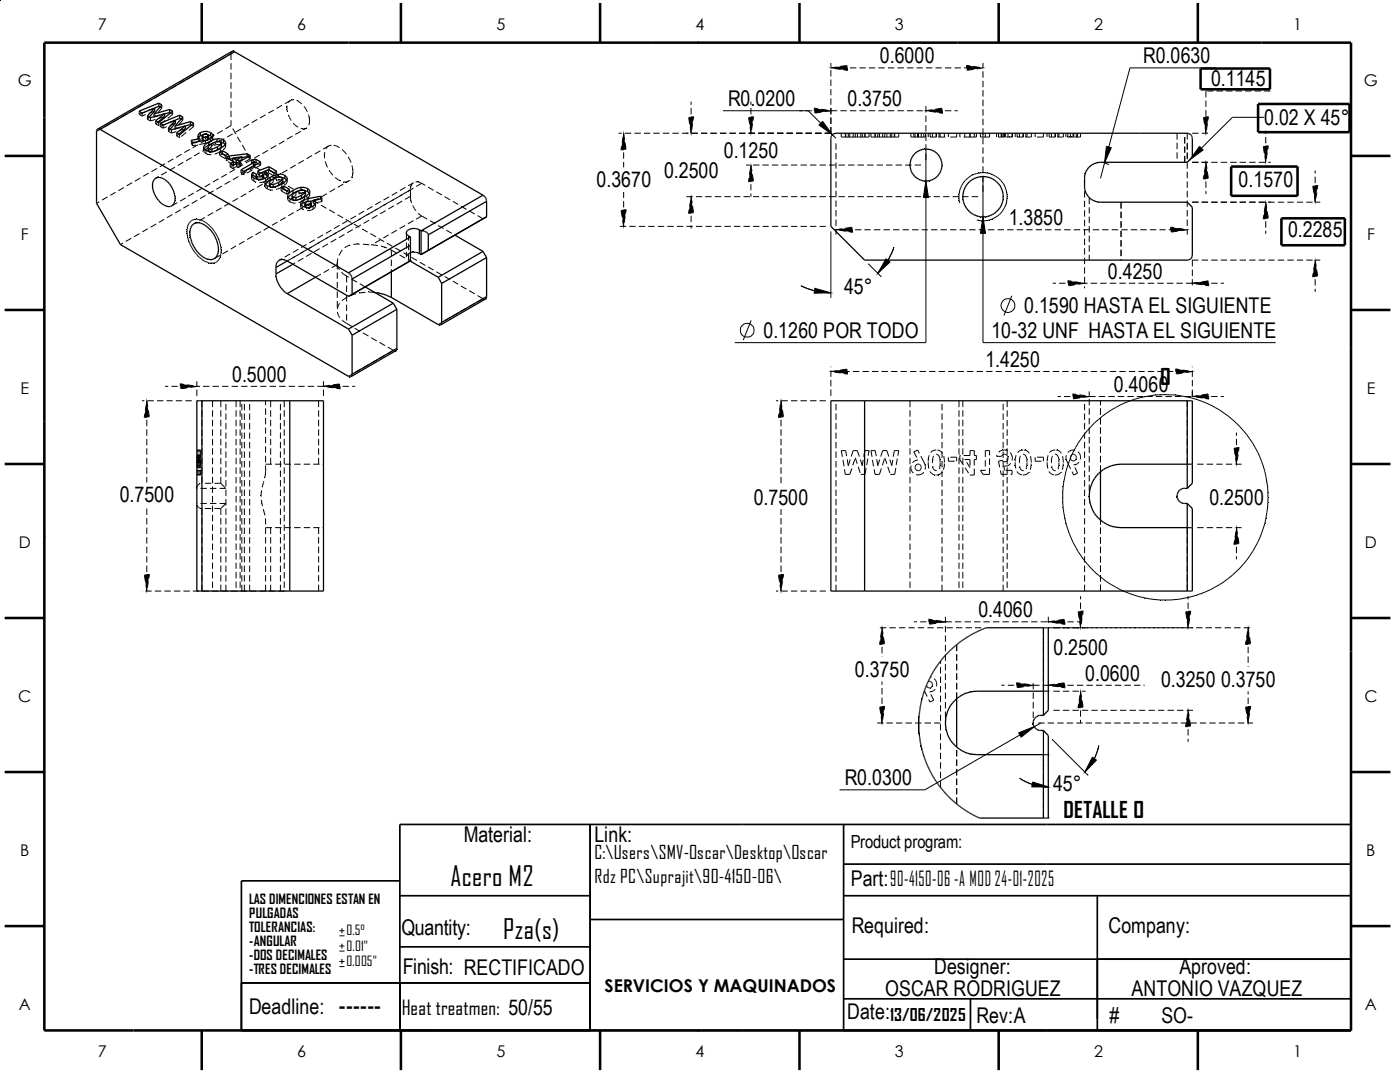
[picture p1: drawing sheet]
<svg xmlns="http://www.w3.org/2000/svg" width="279mm" height="216mm" viewBox="0 0 279 216" stroke-linecap="round" stroke-linejoin="round" font-family="sans-serif">
<defs><g id="words">
<g font-size="5.4">
<text x="89.9" y="176.8">Acero M2</text>
<text x="100.4" y="187.4">Pza(s)</text>
</g>
<g font-size="4.5">
<text x="231.6" y="76.8">O</text>
<text x="212.3" y="163.3">DETALLE O</text>
</g>
<g font-size="4.3">
<text x="175.6" y="12.6">0.6000</text>
<text x="228.1" y="12.6">R0.0630</text>
<text x="241.7" y="17.2">0.1145</text>
<text x="145.3" y="21.1">R0.0200</text>
<text x="169.1" y="21.1">0.3750</text>
<text x="252.3" y="24.9">0.02 X 45°</text>
<text x="132.5" y="35.6">0.2500</text>
<text x="144.5" y="31.5">0.1250</text>
<text x="119.1" y="37.4">0.3670</text>
<text x="247.2" y="37.4">0.1570</text>
<text x="201.3" y="44.9">1.3850</text>
<text x="257.1" y="47.4">0.2285</text>
<text x="168.5" y="58.8">45°</text>
<text x="221.1" y="55.6">0.4250</text>
<text x="204.4" y="62.5">0.1590 HASTA EL SIGUIENTE</text>
<text x="152.4" y="67.4">0.1260 POR TODO</text>
<text x="197.9" y="67.4">10-32 UNF HASTA EL SIGUIENTE</text>
<text x="46.3" y="76.2">0.5000</text>
<text x="196.7" y="73.2">1.4250</text>
<text x="222.3" y="78.1">0.4060</text>
<text x="23.9" y="100.2">0.7500</text>
<text x="150.4" y="100.7">0.7500</text>
<text x="241.4" y="100.7">0.2500</text>
<text x="195.3" y="123.1">0.4060</text>
<text x="210.2" y="130.8">0.2500</text>
<text x="170.6" y="135">0.3750</text>
<text x="216.6" y="135.8">0.0600</text>
<text x="231.7" y="137">0.3250 0.3750</text>
<text x="168.6" y="156.7">R0.0300</text>
<text x="210.2" y="157.9">45°</text>
<text x="92.5" y="168.1">Material:</text>
<text x="118.7" y="168.1">Link:</text>
<text x="169.8" y="176.8">Part:90-4150-06 -A MOD 24-01-2025</text>
<text x="80.1" y="186.6">Quantity:</text>
<text x="170" y="186.2">Required:</text>
<text x="221.2" y="186.2">Company:</text>
<text x="80.4" y="194.4">Finish: RECTIFICADO</text>
<text x="186.4" y="194.4">Designer:</text>
<text x="235.4" y="194.4">Aproved:</text>
<text x="49.7" y="202.3">Deadline: ------</text>
<text x="169.1" y="203.4">Date:</text>
<text x="176.7" y="198.7">OSCAR RODRIGUEZ</text>
<text x="225.8" y="198.7">ANTONIO VAZQUEZ</text>
<text x="194.9" y="204.1">Rev:A</text>
<text x="221.5" y="204.1">#</text>
<text x="231.8" y="204.1">SO-</text>
</g>
<text font-size="4" x="80.2" y="202.4">Heat treatmen: 50/55</text>
<g font-size="3.7">
<text x="118.7" y="171.4">C:\Users\SMV-Oscar\Desktop\Oscar</text>
<text x="118.7" y="176.3">Rdz PC\Suprajit\90-4150-06\</text>
</g>
<text font-size="3.6" x="169.8" y="169.2">Product program:</text>
<text font-size="3.5" x="120.6" y="198">SERVICIOS Y MAQUINADOS</text>
<text font-size="3.4" x="177.7" y="203.7">13/06/2025</text>
<g font-size="3.2">
<text x="19.5" y="5.9">7</text>
<text x="59.3" y="5.9">6</text>
<text x="99.1" y="5.9">5</text>
<text x="138.8" y="5.9">4</text>
<text x="178.6" y="5.9">3</text>
<text x="218.4" y="5.9">2</text>
<text x="258.1" y="5.9">1</text>
<text x="3.6" y="17.1">G</text>
<text x="272.2" y="17.1">G</text>
<text x="4.1" y="47.9">F</text>
<text x="272.8" y="47.9">F</text>
<text x="4.1" y="78.6">E</text>
<text x="272.8" y="78.6">E</text>
<text x="3.7" y="109.3">D</text>
<text x="272.4" y="109.3">D</text>
<text x="3.6" y="140.1">C</text>
<text x="272.3" y="140.1">C</text>
<text x="4" y="170.8">B</text>
<text x="272.7" y="170.8">B</text>
<text x="3.8" y="201.5">A</text>
<text x="272.4" y="201.5">A</text>
<text x="19.5" y="210.9">7</text>
<text x="59.3" y="210.9">6</text>
<text x="99.1" y="210.9">5</text>
<text x="138.8" y="210.9">4</text>
<text x="178.6" y="210.9">3</text>
<text x="218.4" y="210.9">2</text>
<text x="258.1" y="210.9">1</text>
</g>
<g font-size="2.7">
<text x="49.7" y="183.2">PULGADAS</text>
<text x="49.7" y="180.4">LAS DIMENCIONES ESTAN EN</text>
<text x="49.7" y="191.6">-DOS DECIMALES</text>
<text x="49.7" y="188.8">-ANGULAR</text>
<text x="49.7" y="186">TOLERANCIAS:</text>
<text x="69.1" y="189.7">0.01&quot;</text>
<text x="69.1" y="186.6">0.5°</text>
<text x="49.7" y="194.4">-TRES DECIMALES</text>
<text x="69.1" y="192.8">0.005&quot;</text>
</g>
</g></defs>
<g fill="#000">
<path d="M46.4 10.1v.1zM46.5 10.1l.1 .1zM46.6 10.1v.1zM46.7 10.1v.1zM165.8 13.5l3.3-.5v1.1zM165.3 13.5l.5 .1zM165.3 13.5h.5zM169.1 14.1h.1zM192.8 13h.1zM192.9 13l3.3 .5-3.3 .6zM196.2 13.5h.5zM19.1 26.1h.2z"/>
<path d="M19.2 25.9l.1 .1zM19.3 25.7l.1 .1zM19.4 25.7l.1 .1zM19.6 25.6v.1zM19.7 25.6v.1zM19.9 25.6v.1zM30.3 36.7h.1zM30.3 37h.1zM30.3 37.4h.1zM30.4 36.3l.1 .1zM30.4 37.8h.1zM30.5 36l.1 .1z"/>
<path d="M30.5 38.2l.1-.1zM30.6 35.8l.2 .1zM30.6 38.6h.2zM30.8 39l.1-.1zM31.1 35.4l.1 .1zM31 39.4l.2-.1zM31.4 35.3v.1zM31.3 35.3l.1 .1zM31.4 39.7l-.1 .1zM31.7 35.3v.1zM31.6 35.3l.1 .1zM32 35.3l-.1 .1z"/>
<path d="M32.6 35.5v.1zM32.9 35.7v.1zM33.2 35.9l-.1 .1zM33.4 36.3l.1-.1zM33.8 36.5l-.1 .1zM34.3 37.2l-.1 .1zM34.4 37.7l.1-.1zM34.8 38.5l.1-.1zM34.8 38.9l.2-.1zM34.9 39.2h.2zM34.9 40h.2zM34.9 39.6h.2z"/>
<path d="M39.4 27.3l.1-.1zM39.4 27h.1zM39.4 26.9l.1 .1zM39.5 27.3h.2zM39.6 27.2l.1 .1zM39.7 27.5l-.1 .1zM39.5 27.5h.2zM39.5 26.7h.2zM39.6 26.6l.1 .1zM40.3 26.8v.2zM40.3 26.2v.1zM40.2 27.7l.1 .1z"/>
<path d="M40.2 27.8h.1zM40.2 27.1h.1zM40.3 27.9h.1zM40.3 26.9l.1 .1zM40.3 27.3h.1zM40.5 29.3h.1zM40.6 29.6h.1zM40.7 26.1v.1zM40.7 26.6v.2zM40.7 27.4v.2zM40.6 29l.1 .1zM40.7 29.9l.1-.1z"/>
<path d="M40.9 26.6v.1zM40.9 29.3l.1 .1zM40.9 28.7l.1 .1zM41 27.5v.1zM41 27.5l.1 .1zM41.1 26.1v.1zM41.2 26.6v.2zM41.2 27.4l.1 .2zM41.2 28.4l.1 .2zM41.4 30.1v.2zM41.5 27.9v.1zM41.4 29.3l.1 .1z"/>
<path d="M41.4 29.4h.1zM41.6 27.8l.1 .1zM41.6 27.2l.1 .1zM41.6 26.9l.1-.1zM41.4 30.2l.2-.1zM41.4 29.2l.2 .1zM41.4 29.5h.2zM41.4 29.6l.2-.1zM41.7 26.8l-.1 .1zM41.7 26.2l-.1 .1zM41.6 27.1h.1zM41.6 27.1l.1-.1z"/>
<path d="M41.6 29l.1 .1zM41.8 27.8v.1zM41.8 30.2v.2zM41.9 29.4l.1 .1zM41.9 28.8l.1 .1zM42 29.7v.1zM42 28.6l.1 .1zM42 28l.1 .1zM42.2 30.2v.2zM42.4 27.2l-.1 .1zM42.3 27.3l.1-.1zM42.4 26.5l-.1 .2z"/>
<path d="M42.3 26.7l.1-.1zM42.3 27.4l.2 .1zM42.3 27.4l.1 .1zM42.5 26.9h.1zM42.5 27.1l.1 .1zM42.5 28.4v.1zM42.6 28.4v.1zM42.6 29.6l.1 .2zM42.6 30.2l.1 .1zM42.9 29.5l.1 .1zM43 28.2l.1 .1zM43.3 28.1v.1z"/>
<path d="M43.5 28.1l.1 .1zM43.6 29.8v.2zM43.7 27.6v.1zM43.7 29.7l.1 .1zM43.7 29.1l.1 .1zM43.8 28.1v.1zM44 29.5h.1zM44 28.8l.1 .1zM44.1 27.6v.1zM44.1 29.3l.1 .1zM44.1 28.7l.1 .1zM44.1 28.7h.1z"/>
<path d="M44.2 29.2h.1zM44.2 28.6h.1zM44.2 28.4h.1zM44.2 28.3v.1zM44.4 28.3v.1zM44.4 27.7v.1zM44.4 29.4v.1zM44.7 29.1l.1 .1zM45 28.7h-.1zM44.9 28v.2zM45 28l-.1 .2zM45 28.8l.1 .1z"/>
<path d="M45 28.8v.1zM45 28.4l.1-.1zM45 28.6h.2zM45 28.6l.2 .1zM50.1 34.9h.1zM50.1 35.2l.1-.1zM50.2 34.5l.1 .1zM50.4 35.3l-.1 .1zM51 35.6l-.1 .2zM51 35.7l.1-.1zM51 34.8l.1 .1zM51 34.9h.1z"/>
<path d="M51 35.1l.1-.1zM51.1 35.8l.1-.1zM51.1 35.2l.1-.1zM51.3 35.8v.1zM51.6 35.3v.1zM51.7 35.8v.1zM51.9 35.3v.1zM52.1 34.4v.1zM52.2 35.3v.1zM52.2 35.8v.1zM52.3 34.4v.1zM52.5 35.6l.2 .1z"/>
<path d="M52.5 35l.1 .1zM52.5 35l.2 .1zM52.7 34.6l-.1 .1zM52.6 34.7l.1-.1zM52.6 35.5h.1zM52.6 35.5l.1-.1zM52.6 34.8h.1zM52.6 35.7v.1zM52.7 36.4h.2zM52.8 36.7h.1zM53 34.7v.1zM53 34.2v-.1z"/>
<path d="M52.9 36.1l.1 .1zM53.1 36.9l-.1 .1zM53.1 36.4l.1 .1zM53.1 35.8l.1 .1zM53.3 35.3h.1zM53.3 35.1l.1-.1zM53.3 35.1h.2zM53.4 34.4l-.1 .1zM53.5 34.7h.1zM53.5 35h.1zM53.5 35l.1 .1zM53.5 36.2h.1z"/>
<path d="M53.5 35.5l.1 .1zM53.7 37.2l-.1 .1zM53.6 36.4h.2zM53.7 37.3l.1-.1zM53.8 37.2l-.1 .1zM53.7 36.3h.1zM53.7 36.6h.1zM53.7 36.7l.1-.1zM53.8 36.1l.1 .1zM54.1 37.3v.1zM54.1 37.3l-.1 .1zM54.1 36.8v.1z"/>
<path d="M54.1 35.9h.1zM54.3 36.8l-.1 .1zM54.3 36.8v.1zM54.3 35.7v.1zM54.3 35.1v.1zM54.5 37.3v.1zM54.7 35.5l.1 .1zM54.7 34.9l.1 .1zM54.9 35.4v.2zM54.9 36.7v.1zM54.9 37.3v.1zM55.1 34.8l.1 .1z"/>
<path d="M55.2 36.6v.1zM55.4 37.1v.2zM55.5 35.2v.1zM55.8 35.1v.2zM55.8 36.9l.1 .1zM55.9 34.6l.1 .2zM56 34.6v.2zM56 36.7v.2zM56.1 35.2l-.1 .1zM56 35.2v.1zM56.3 36.5v.1zM56.3 36.5l.1 .1z"/>
<path d="M56.3 35.9v.1zM56.3 35.9l.1 .1zM56.3 34.7v.1zM56.4 36.4h.1zM56.4 35.8l.1 .1zM56.4 35.5l.1-.1zM56.5 35.4l-.1 .1zM56.4 36.2l.2 .1zM56.4 35.6l.2 .1zM56.4 35.6h.2zM56.6 35.4v.1zM56.6 36.4l.1 .2z"/>
<path d="M57 36.2l.1 .1zM57 36.2v.1zM57.1 35.8l.1-.1zM57.1 35.8h.1zM57.2 35.1l-.1 .1zM57.1 35.2l.1-.1zM57.2 35.9l.1 .1zM57.3 36.1l.1-.1zM57.3 35.4h.1zM57.3 35.7l.1-.1zM57.3 35.7h.1zM57.3 39h.1z"/>
<path d="M57.3 39.3l.1-.1zM57.4 38.7l.1 .1zM57.5 20.3l.1 .1zM57.6 39.5l-.1 .1zM57.5 39.5h.1zM57.7 39v.1zM57.7 38.4v.1zM58 38.8l.1 .1zM58 38.7l.1 .2zM58 38.1l.1 .1zM58.2 39.8v.2zM58.1 39.9l.1-.1z"/>
<path d="M58.2 39l.1 .1zM58.2 39.1h.1zM58.2 39.9l.1-.1zM58.2 38.9h.1zM58.2 39.2h.1zM58.2 39.3l.1-.1zM58.3 38.7l.1 .1zM58.6 39.4l-.1 .1zM58.6 39.4v.1zM58.6 39.9l-.1 .1zM58.6 38.5l.1 .1zM58.8 39.4v.1z"/>
<path d="M58.8 37.7v.1zM59 39.9v.1zM59.2 38.1l.1 .1zM59.2 37.5l.1 .1zM59.4 25.3l-.1 .1zM59.4 39.3v.2zM59.4 39.9v.1zM59.6 37.3v.2zM59.8 37.8v.2zM59.9 39.7v.1zM60.3 37.8v.1zM60.5 37.3v.1z"/>
<path d="M60.5 39.4l.1 .1zM60.5 38.7l.1 .2zM60.6 37.8v.1zM60.6 39.7l.1 .1zM60.7 39.7v.1zM60.8 39.1l.1 .1zM60.8 38.5l.1 .1zM60.9 37.3l-.1 .1zM60.9 39l.1 .1zM60.9 38.4l.1 .1zM60.9 38.1l.1-.1zM61 38l-.1 .1z"/>
<path d="M61 38.9h.1zM61 38.9l.1-.1zM61 38.2l.1 .1zM61 39.6v.2zM61.2 38l-.1 .1zM61.2 37.4l-.1 .1zM61.1 39.1l.1 .1zM61.5 39.4l.1 .1zM61.5 38.8l.1 .1zM61.7 38.3l-.1 .1zM61.6 38.4h.1zM61.7 37.7l-.1 .1z"/>
<path d="M61.7 38.5l.1 .1zM61.8 38.1l.1-.1zM61.8 38.3h.1zM96.6 38.9l-.1 .1zM96.5 39l.1-.1zM96.6 39.2l.2-.1zM96.8 39.3l.1-.1zM96.9 39.5l.1-.1zM97 39.6h.1zM123.9 30l.1-.1zM124.5 26.6l.5 3.3h-1zM124.5 26l-.1 .6z"/>
<path d="M124.5 26v.6zM137.9 39.2l.5 3.3h-1zM137.4 23.3h1l-.5 3.3zM137.9 38.7l-.1 .5zM137.9 38.7l.1 .5zM137.9 26.6v.6zM137.8 26.6l.1 .6zM138.4 23.3l.1-.1zM149.3 36.3l.1-.1zM149.3 36.2v.1zM149.9 32.9l.5 3.3h-1zM149.4 23.3h1l-.5 3.3z"/>
<path d="M149.9 32.4l-.1 .5zM149.9 32.4v.5zM149.9 26.6v.6zM149.8 26.6l.1 .6zM150.4 23.2h.1zM150.4 23.3l.1-.1zM162.4 21.5l.1 .1zM163.3 24.9h.1zM164.2 24.1v.1zM164.1 24.2l.1-.1zM162.5 21.6l3.3 .5-3.3 .5zM165.8 22l.6 .1z"/>
<path d="M165.8 22.1h.6zM165.8 27.2h.1zM165.9 27l.1 .1zM164.2 24.2l1.9 2.7-2.7-2zM166.1 26.9l.4 .4zM166 26.8l.1 .1zM166.2 26.7l.1 .1zM166.4 26.5l.1 .2zM166.4 26.6l.1 .1zM166.6 26.5v.1zM181.5 32.9h.1zM181.5 32.5h.2z"/>
<path d="M181.5 33.4h.2zM181.6 32l.1 .1zM181.6 33.8h.1zM181.8 31.6l.1 .1zM181.7 31.6l.2 .1zM181.7 34.2h.2zM181.9 31.2l.2 .1zM181.9 34.6h.2zM181.9 34.7l.2-.1zM182.2 30.8l.1 .1zM182.2 35l.1-.1zM182.3 34.9l-.1 .1z"/>
<path d="M182.5 30.5l.1 .1zM182.6 35.3h-.1zM182.9 30.2l.1 .1zM183 35.5l-.1 .1zM183.3 30v.1zM183.3 35.8v.1zM183.7 29.8v.1zM183.7 35.9v.2zM184.1 29.7v.1zM184.1 36.1v.1zM184.2 39.5l.1-.1zM184.6 29.6v.2z"/>
<path d="M184.6 36.1v.1zM184.8 36.1l.5 3.3h-1zM184.8 22.1l3.3-.5v1zM184.8 35.6l.1 .5zM184.8 35.6l-.1 .5zM184.2 22.1l.6 .1zM184.2 22.1l.6-.1zM185 29.6v.2zM185 36.1v.1zM185.3 39.4l.1 .1zM185.5 29.7v.1zM185.5 36.1v.1z"/>
<path d="M185.9 29.8v.1zM185.9 35.9v.2zM186.3 30v.1zM186.3 35.8l.1 .1zM186.6 30.3l.1-.1zM186.6 35.5l.1 .1zM187 30.6l.1-.1zM187 35.3h.1zM187.4 30.8l-.1 .1zM187.3 34.9l.1 .1zM187.5 31.3l.1-.1zM187.5 34.6l.1 .1z"/>
<path d="M187.7 31.7l.1-.1zM187.7 34.2h.1zM187.9 32.1l.1-.1zM187.9 33.8h.1zM188 32.5h.1zM188 33.4h.1zM188 32.9h.1zM188.1 22.6l.1 .1zM192 39.2h.2zM192.1 38.7l.1 .1zM192.1 39.8h.1zM192.2 38.3h.1z"/>
<path d="M192.3 37.8h.1zM192.5 37.3l.1 .1zM192.8 36.9l.1 .1zM192.9 35.6l.1 .1zM193.1 36.5l.1 .1zM193.4 36.2h.1zM194.3 35.6v.1zM194.7 35.4l.1 .1zM195.2 35.2v.1zM195.7 35.1v.2zM196.2 35.1v.1zM196.7 35.1v.2z"/>
<path d="M197.2 35.2l-.1 .1zM198.1 35.6v.1zM198.8 36.2h.1zM199.2 36.6l.1-.1zM199.5 37l.1-.1zM199.7 36l.1-.1zM199.9 37.8h.2zM200.1 38.3h.1zM200.2 38.8l.1-.1zM200.2 39.8h.1zM200.2 39.2h.1zM216.3 37.6h.2z"/>
<path d="M216.3 35.1h.2zM216.5 38.1h.1zM216.5 34.6l.1 .1zM216.5 34.7h.1zM216.8 38.9h.2zM216.8 33.8l.2 .1zM217.1 39.3l.1-.1zM217.1 33.4l.1 .1zM217.4 39.7l.2-.1zM217.5 39.7l.1-.1zM217.5 33.1l.1 .1zM217.8 39.9l.1-.1z"/>
<path d="M217.9 39.8l-.1 .2zM217.8 32.8l.1 .1zM218.2 32.6l.1 .1zM218.7 32.4v.1zM219.2 32.3v.1zM220.8 29.2l1 .3-1.4 3zM220.3 32.5v.6zM220.4 32.5l-.1 .6zM220.7 29.1l.1 .1zM221.8 29.5l.1-.1zM237.2 26.5l-.1 .1zM237.4 26.5l-.1 .2z"/>
<path d="M239.4 29.2l.7 .7-2.7 2zM237.4 31.9l-.4 .4zM237.4 31.8l-.4 .5zM237.5 26.8l.1-.1zM237.7 26.9v-.1zM237.8 27.1l.1-.1zM237.9 27.2h.1zM237.9 27.4h.1zM239.4 29.1v.1zM240.1 29.9h.1zM240.1 35.8l.1-.1zM240.2 23.3h1l-.5 3.3z"/>
<path d="M240.7 32.4l.5 3.3h-1zM240.7 26.6v.6zM240.6 26.6l.1 .6zM240.7 31.8l-.1 .6zM240.7 31.8v.6zM241.2 23.3l.1-.1zM252.1 29.1h1l-.5 3.3zM252.6 32.4v.5zM252.5 32.4l.1 .5zM253.1 29.1l.1-.1zM263 37h.1zM31.5 40.1l.2-.1z"/>
<path d="M31.9 40.3l-.1 .1zM32.1 40.7l.1-.1zM32.6 40.8l-.1 .1zM32.9 41l-.1 .1zM33.1 41.1v.1zM33.4 41.2v.1zM33.7 41.2v.2zM34 41.2v.1zM34.2 41.1l.1 .1zM34.4 41l.1 .1zM34.6 40.8l.1 .1zM34.8 40.6h.1z"/>
<path d="M34.8 40.3h.2zM37.8 44.3v.1zM37.8 46.5h.1zM37.8 46.1h.1zM37.8 46.9h.1zM37.8 45.7l.2 .1zM37.8 47.3h.2zM38 45.4h.1zM38 47.8h.1zM38.1 45.1h.1zM38.1 48.2h.1zM38.1 48.3l.1-.1z"/>
<path d="M38.3 44.8l.1 .1zM38.3 48.7l.1-.1zM38.5 44.6l.1 .1zM38.5 49.1h.1zM38.8 44.4l.1 .2zM38.7 49.6l.2-.1zM39.1 44.4v.1zM39.4 44.3v.1zM39.4 50.2l-.1 .1zM39.8 44.3v.1zM39.6 50.7l.2-.1zM40.1 44.4l-.1 .1z"/>
<path d="M40 51v-.1zM40.1 51.6l-.1 .1zM40.4 44.5v.2zM40.4 51.2l-.1 .1zM40.7 44.8l.1-.1zM40.7 51.4v.1zM41.5 45.2l-.1 .1zM41.4 51.7v.1zM41.7 45.6h.1zM41.7 51.8v.1zM42.1 46l.1-.1zM42.1 51.8l-.1 .1z"/>
<path d="M42.1 51.8v.1zM42.4 46.4l.1-.1zM42.4 51.8v.1zM42.6 46.7h.2zM42.9 51.5v.1zM42.9 51.5l.1 .1zM43.2 47.5l-.1 .1zM43.1 51.4h.1zM43.3 48h.1zM43.3 51.1v.1zM43.3 51.1l.1 .1zM43.4 48.5h.1z"/>
<path d="M43.4 50.8l.1 .1zM43.5 48.9h.1zM43.5 50.5h.1zM43.6 49.4h.1zM43.6 50.2h.1zM43.6 49.8h.1zM43.6 49.8l.1-.1zM54.9 55.1h.2zM54.9 53h.2zM55 55.5h.2zM55 52.7h.2zM55.1 55.9h.1z"/>
<path d="M55.3 56.3h.1zM55.3 52.1l.1 .1zM55.5 56.8l.1-.1zM55.5 51.9l.1 .1zM55.7 57.1h.1zM55.8 51.7v.2zM55.8 51.8v.1zM56.1 57.4l-.1 .1zM56 51.7l.1 .1zM56.3 57.9l.1-.1zM56.4 51.6v.2zM56.3 51.6l.1 .2z"/>
<path d="M56.7 58.1l-.1 .1zM56.7 51.7v.1zM56.9 58.5l.1-.1zM57 51.8v.1zM57.6 40.1l-.1 .1zM59.9 41.1h.1zM59.9 40.8l.1-.1zM59.9 40.7h.1zM59.9 40.4l.1 .1zM60 40.7l.2 .1zM60.1 40.7l.1 .1zM60.1 41l.1-.1z"/>
<path d="M60 40.1l.2 .1zM60.6 40.3l.1 .1zM60.7 40.3v.1zM60.7 41.2h.1zM60.7 40.6h.1zM60.8 41.3v.1zM60.9 40.7l-.1 .1zM60.8 40.3l.1 .1zM61.2 40.1l.1 .1zM61.3 40.9l-.1 .1zM61.3 41.4v.1zM61.4 40v.2z"/>
<path d="M61.6 40.9l-.1 .1zM61.6 40.9v.1zM61.8 40l-.1 .2zM61.7 40v.2zM61.8 40.9v.1zM61.8 41.4v.1zM62.1 41.3l.1 .1zM62.1 40.6l.1 .1zM62.2 40.3h-.1zM62.1 40.5h.2zM62.1 40.5l.2-.1zM62.8 40.9l.1 .1z"/>
<path d="M62.9 40.6l-.1 .2zM62.9 40.7l-.1 .1zM62.8 40.1l.1-.1zM62.9 40.4l.2-.1zM62.9 40.6h.2zM62.9 40.6l.2 .1zM69.7 54.5l.1-.1zM69.8 54.4l-.1 .1zM69.8 54.7l.1-.1zM69.9 54.8l.2-.1zM70.1 54.9h.1zM70.1 55.1h.2z"/>
<path d="M70.2 55.3h.1zM70.2 55.5h.2zM74.9 58.3l-.1 .1zM75.5 58.3v.2zM76.1 58.5l-.1 .1zM76.7 58.6l-.1 .1zM76.6 58.6v.1zM77.2 58.8l-.1 .1zM77.7 59l-.1 .1zM81 46.3h.1zM81 46.4l.1 .1zM81 46.5h.1z"/>
<path d="M81 46.7h.1zM81.1 46.1h.1zM81.3 50.6l.1 .1zM81.3 45.9l.1 .1zM81.2 45.9l.2 .1zM81.2 47l.2-.1zM81.4 46.9l-.1 .2zM81.5 45.7v.1zM81.4 45.8h.1zM81.7 45.6l.1 .1zM81.8 48.3h.1zM81.9 48.6h.1z"/>
<path d="M82 50.2v.2zM82 45.6v.1zM82.3 50.2v.1zM82.3 45.5v.1zM82.6 50.2v.1zM82.6 45.5v.1zM82.9 50.2v.1zM82.9 45.5v.1zM82.9 42h-.1zM83.2 50.2v.2zM83.2 45.6v.1zM83.5 50.3l-.1 .2z"/>
<path d="M84.3 45.9v.2zM84.5 46v.1zM84.8 46.1v.1zM85 46.1v.2zM85.2 46.2l-.1 .2zM85.3 46.5l.1-.1zM85.3 46.4v.1zM85.4 46.6l.1-.1zM85.5 46.5l-.1 .1zM85.5 46.7h.1zM96.9 59.6l.1 .1zM96.9 59.6v.2z"/>
<path d="M97 59.6h.1zM97.1 59.4h.1zM97.1 40h.1zM124 41.9h1l-.5 3.3zM124.5 45.2v.5zM124.4 45.2l.1 .5zM125 41.9l.1-.1zM137.3 42.6l.1-.1zM162.5 58.5l-.1 .1zM162.4 58.5v.1zM162.6 57.4v.1zM162.6 57.5l3.2 .9-3.3 .1z"/>
<path d="M165.9 58.3l.5 .2zM165.8 58.4l.6 .1zM166.8 45.8l3.3-.5v1.1zM166.3 45.8l.5 .1zM166.3 45.8h.5zM170.1 46.4h.1zM176.8 51.6l.8 .7-2.4 2.2zM175.2 54.5l.1 .1-.5 .4zM175.1 54.5l-.3 .5zM176.1 53.5l.1 .1zM176.8 51.5v.1zM177.6 52.3l.2-.1z"/>
<path d="M192.2 40.3l.1-.1zM192.5 41.2l.1-.1zM192.8 41.6l.1-.1zM193.2 41.9l-.1 .1zM193.5 42.2l-.1 .2zM194.3 42.8v.1zM194.8 43l-.1 .1zM195.2 43.2v.1zM195.6 46.7l.1-.1zM195.7 43.3v.1zM196.2 43.3l.5 3.3h-1zM196.2 42.7l.1 .6z"/>
<path d="M196.2 42.7l-.1 .6zM196.2 43.3v.1zM196.7 46.6l.1 .1zM196.7 43.3v.1zM197.1 43.2l.1 .1zM197.6 43l.1 .1zM198.1 42.8v.1zM198.5 42.6v.1zM198.8 42.2l.1 .2zM199.2 41.9l.1 .1zM199.5 41.5l.1 .1zM199.8 41.1l.1 .1z"/>
<path d="M199.9 40.7h.2zM200.1 40.2l.1 .1zM213.1 55.9v.1zM213.1 56l3.4 .5-3.4 .5zM216.5 56.4l.5 .1zM216.5 56.5h.5zM218.3 40l-.1 .2zM218.7 40.2v.1zM219.2 40.3v.1zM233.6 45.2v.1zM233.6 45.3l3.3 .5-3.3 .6zM236.9 45.8h.6z"/>
<path d="M237.1 51.9l.1 .1zM237.3 51.8l.1 .1zM237.5 51.7l.1 .2zM237.7 51.6v.1zM237.9 51.3l.1 .1zM237.9 51.1h.1zM238 56.5l3.2-.5v1zM237.4 56.5h.6zM241.2 57l.1 .1zM252 43.7l.1-.1zM252 43.6v.1zM252.6 40.3l.5 3.3h-1z"/>
<path d="M252.6 39.8l-.1 .5zM252.6 39.8l.1 .5zM262 55.2l-.1 .1zM262 37h1l-.5 3.3zM262.5 51.9l.5 3.3h-1zM262.5 40.3v.6zM262.4 40.3l.1 .6zM262.5 51.4l-.1 .5zM262.5 51.4l.1 .5zM29.3 80l.5 3.3h-1zM29.3 79.4l-.1 .6zM29.3 79.4l.1 .6z"/>
<path d="M35.9 76.5l.1 .1zM36 76.6l3.3 .5-3.3 .5zM39.3 77l.5 .1zM39.3 77.1h.5zM64.6 77.1l3.3-.5v1zM64 77.1l.6 .1zM64 77.1l.6-.1zM67.9 77.6v.1zM69.7 75.1l-.1 .2zM69.8 75.2v.1zM69.9 75.2l.1 .1zM70.1 75.1v.2z"/>
<path d="M70.1 75.1h.1zM70.2 75h.1zM70.2 74.8h.2zM79 70l.1 .1zM79.1 69.9l.1 .1zM79.2 69.8h.1zM79.2 69.7h.1zM87.6 64.8l-.1 .1zM87.7 64.9v.1zM87.8 64.9l.1 .1zM88 64.8v.1zM88.1 64.7v.1z"/>
<path d="M88.1 64.6l.1 .1zM88.1 64.5h.2zM155.9 80l.5 3.3h-1zM155.9 79.4l-.1 .6zM155.9 79.4l.1 .6zM165.8 74.1l3.3-.5v1zM165.3 74.1l.5 .1zM165.3 74.1l.5-.1zM169.1 74.6l.1 .2zM214 78.5l.1 .1zM214.1 78.6l3.3 .5-3.3 .5zM217.4 79l.5 .1z"/>
<path d="M217.4 79.1h.5zM234.6 73.5l.1 .1zM234.7 73.6l3.3 .5-3.3 .5zM238 79.1l3.2-.5v1zM237.4 79.1h.6zM238 74l.5 .1zM238 74.1h.5zM241.2 79.6l.1 .1zM28.8 83.3l-.1 .1zM39.5 96.6l.1 .1zM155.2 83.4l.2-.1zM188 94.3v.1z"/>
<path d="M199.9 90.8l.1 .1zM201.4 92.8h.1zM205.4 90.2l-.1 .1zM210.4 93.9h-.1zM213.6 91l.1 .1zM214.6 91.8l.1 .1zM215.7 87.5h.1zM217 85.8v.1zM217.3 99h.1zM217.3 98.9l.1 .1zM217.3 99.6h.1zM217.3 98.3h.1z"/>
<path d="M217.4 97.7h.1zM217.6 97.1h.1zM217.8 96.5h.1zM218 95.9l.1 .1zM218.4 95.4v.1zM218.7 94.9l.1 .1zM219.2 83.6v.1zM219.2 94.4v.1zM219.6 94l.1 .1zM220.1 93.6l.1 .1zM220.7 93.3v.1zM221.2 93l.1 .1z"/>
<path d="M221.8 92.8l.1 .1zM222.5 92.6v.2zM223.1 92.5v.2zM234.8 99h.1zM234.8 98.9l.1 .1zM234.8 99.3h.1zM234.8 98.6l.1 .1zM234.9 99.6l.1-.1zM234.9 98.3l.1 .1zM235 99.9l.2-.1zM235 98l.2 .1zM235.2 97.8l.1 .1z"/>
<path d="M235.5 97.6l.1 .1zM236.1 97.3v.2zM244.3 82.4v-.1zM245.9 83.7l.1-.1zM246.3 89.3h1l-.5 3.3zM246.8 92.6v.6zM246.7 92.6l.1 .6zM247.3 89.2h.1zM247.3 89.3l.1-.1zM248.1 85.9l.1-.1zM249.4 87.5h.1zM28.8 114.6h1l-.5 3.3z"/>
<path d="M29.3 117.9v.6zM29.2 117.9l.1 .6zM29.8 114.6h.1zM155.4 114.6h1l-.5 3.3zM155.9 117.9v.6zM155.8 117.9l.1 .6zM156.4 114.6h.1zM217.4 100.2h.1zM217.6 100.8h.1zM217.8 101.4h.1zM218 102l.1-.1zM218.8 103h-.1z"/>
<path d="M219.2 103.4v.1zM219.6 103.9l.1-.1zM220 115.4v.1zM220.1 104.3l.1-.1zM220.7 104.5v.1zM221.3 104.8v.1zM221.3 104.8l-.1 .1zM221.9 105v.2zM222.5 105.2v.1zM223.1 105.2v.2zM235.3 100l-.1 .1zM235.6 100.2l-.1 .1z"/>
<path d="M235.8 100.4v.1zM236.1 100.5v.1zM245.1 115.4l.1 .1zM246.3 108.6l-.1 .1zM246.2 108.5v.2zM246.7 114.1l.1 .1zM246.8 105.3l.5 3.3h-1zM246.8 104.7l-.1 .6zM246.8 104.7v.6zM175.4 128.7l.2-.1zM176 125.3l.5 3.3h-.9zM176 124.7l-.1 .6z"/>
<path d="M176 124.7l.1 .6zM183.8 139.9l.1 .1zM183.8 139.7h.1zM183.9 139.6h.1zM183.9 139.3l.1 .1zM183.9 139.4h.1zM183.9 139.2h.2zM184 139.1h.1zM184 138.9l.1 .1zM184.1 138.8l.1 .1zM184.1 138.6h.1zM184.1 138.4l.2 .1z"/>
<path d="M184.2 138.3h.1zM184.2 138.2h.2zM184.3 138.1h.1zM184.3 138h.1zM184.4 137.8h.1zM184.4 137.8l.1 .1zM184.4 137.7h.1zM184.4 137.5l.2 .1zM184.5 137.4l.1 .1zM184.7 136.9l.1 .1zM184.7 136.8l.2 .1zM184.8 136.7h.1z"/>
<path d="M185 136.3l.1 .1zM185 136.2h.1zM185 136.1h.2zM185.2 135.8l.1 .1zM185.2 135.9l.1 .1zM185.2 135.7l.1 .1zM185.3 135.6l.1 .1zM185.3 123.4l.1 .2zM185.4 135.4l.1 .1zM185.4 135.3h.1zM185.5 135l.2 .1zM185.6 135h.1z"/>
<path d="M185.7 134.8l.1 .1zM185.7 134.7l.1 .1zM185.8 134.5l.2 .1zM185.9 134.4l.1 .1zM186 134.3h.1zM186.1 134.1h.1zM186.2 133.9l.1 .1zM186.2 133.8l.2 .1zM186.4 133.6l.1 .1zM186.4 133.5l.2 .1zM186.5 133.4l.1 .1zM186.6 133.3h.1z"/>
<path d="M186.6 133.2l.1 .1zM186.7 133.1h.1zM186.8 133l.1 .1zM186.9 132.8l.1 .1zM186.9 132.8h.1zM187 132.6l.1 .1zM187.1 132.5l.1 .1zM187.2 132.4v.1zM187.2 132.3l.1 .1zM187.4 132.1l.1 .1zM187.5 132l.1 .1zM187.5 131.9l.2 .1z"/>
<path d="M187.6 131.8l.1 .1zM187.7 131.7l.1 .1zM187.7 131.7h.2zM187.8 131.5l.1 .1zM187.9 131.4l.1 .1zM188 131.4h.1zM188.1 131.2l.1 .1zM188.2 131.1l.1 .1zM188.3 130.9l.1 .1zM188.4 130.9h.1zM188.5 130.8l.1 .1zM185.4 123.6l3.3 .5-3.3 .5z"/>
<path d="M188.6 130.7l.1 .1zM188.7 124l.5 .1zM188.7 124.1h.5zM188.7 130.6h.1zM188.8 130.5v.1zM188.8 130.4l.1 .1zM188.9 130.3l.1 .1zM189 130.2l.1 .1zM189.1 130.1l.1 .1zM189.2 130l.1 .1zM189.3 129.9l.1 .1zM189.4 129.8l.1 .1z"/>
<path d="M189.5 129.8h.1zM189.6 129.7l.1 .1zM189.7 129.6l.1 .1zM189.8 129.5l.1 .1zM189.9 129.4v.1zM189.9 129.3l.1 .1zM190 129.2l.1 .1zM190.2 129.1v.1zM190.2 129l.1 .2zM190.3 128.9l.1 .2zM190.4 128.9l.1 .1zM190.5 139.7v.1z"/>
<path d="M190.5 128.8l.1 .1zM190.6 128.7l.1 .1zM190.7 128.6l.1 .1zM190.8 128.6l.1 .1zM190.9 128.5l.1 .1zM190.9 139.3l.1 .1zM191 128.4l.1 .1zM191.1 128.3l.1 .1zM191.3 128.2l.1 .1zM191.4 128.1l.1 .1zM191.4 138.9l.1 .1zM191.5 128l.1 .1z"/>
<path d="M191.6 127.9l.1 .2zM191.7 127.8l.1 .2zM191.8 127.8l.1 .1zM192 138.6v.1zM192 127.6l.1 .2zM192.2 127.6v.1zM192.2 127.5l.1 .1zM192.4 127.4v.2zM192.4 127.3l.1 .2zM192.7 127.2v.1zM192.8 127.1v.2zM192.9 127.1l.1 .1z"/>
<path d="M193 127v.1zM193.1 127h.1zM193.1 138.1l.1 .1zM193.2 126.9l.1 .1zM193.3 126.8l.1 .1zM193.4 126.7l.1 .1zM193.5 126.7l.1 .1zM193.8 137.9v.1zM193.8 126.5v.2zM194 126.4l.1 .1zM194.1 126.4l.1 .1zM194.2 126.3l.1 .1z"/>
<path d="M194.4 126.2v.2zM194.4 137.8v.2zM194.4 126.2l.1 .1zM194.6 126.1v.1zM194.7 126.1v.1zM194.8 126l.1 .1zM194.9 125.9v.2zM195 125.9l.1 .1zM195.2 125.8l.1 .1zM195.4 125.7v.2zM195.5 125.7v.1zM195.7 125.6l.1 .1z"/>
<path d="M195.8 125.5l.1 .1zM196 125.5v.1zM196.1 125.4v.2zM196.2 125.4l.1 .1zM196.6 125.2v.1zM196.7 125.2v.1zM202.8 136.1l.1 .1zM202.9 136.2l3.3 .5-3.3 .5zM206.2 136.7h.6zM209.2 136.7l3.3-.5v1zM209.2 124.1l3.3-.5v1zM208.7 136.7l.5 .1z"/>
<path d="M208.7 136.7h.5zM208.7 124.1l.5 .1zM208.7 124.1l.5-.1zM212.5 137.2l.1 .1zM212.5 124.6l.1 .1zM215.6 137.9l.6 3.3h-1.1zM215.1 122h1.1l-.6 3.3zM215.6 125.3v.5zM215.6 137.4v.5zM215.6 137.4l.1 .5zM216.2 121.9h.1zM216.2 122l.1-.1z"/>
<path d="M236.6 122h1l-.5 3.3zM237.1 125.3v.5zM237 125.3l.1 .5zM237.6 121.9h.1zM237.6 122l.1-.1zM248.5 128.7l.1-.1zM249.1 125.3l.5 3.3h-1zM249.1 124.7l-.1 .6zM249.1 124.7l.1 .6zM175.6 141h.9l-.5 3.3zM176 144.3v.5zM175.9 144.3l.1 .5z"/>
<path d="M176.5 140.9h.2zM176.5 141l.2-.1zM183.3 143.4h.1zM183.3 143.5h.1zM183.3 143.6h.1zM183.3 143.8h.1zM183.3 143.9h.1zM183.3 144h.1zM183.3 144.1h.1zM183.3 144.3h.1zM183.3 144.4h.1zM183.3 144.5h.1z"/>
<path d="M183.3 144.7h.1zM183.3 144.8h.1zM183.3 144.9h.1zM183.3 145h.1zM183.3 145.2h.1zM183.3 145.3h.1zM183.3 145.4h.1zM183.3 145.5h.1zM183.3 145.7h.1zM183.3 142.7h.1zM183.3 142.8l.1 .1zM183.3 143h.1z"/>
<path d="M183.3 143.1h.1zM183.3 143.3h.1zM183.3 145.8h.1zM183.3 145.9h.1zM183.3 146h.1zM183.3 146.2h.1zM183.3 146.3h.1zM183.3 142.3l.2 .1zM183.3 142.5h.2zM183.3 142.6h.2zM183.3 146.4h.2zM183.3 146.6h.2z"/>
<path d="M183.3 146.7h.2zM183.4 141.9l.1 .1zM183.4 142.1h.1zM183.4 142.2h.1zM183.4 146.8h.1zM183.4 146.9l.1-.1zM183.4 147l.1-.1zM183.4 147.1h.1zM183.4 141.7h.2zM183.4 141.8l.2 .1zM183.4 147.2h.2zM183.4 147.4l.2-.1z"/>
<path d="M183.5 141.3l.1 .1zM183.5 141.4l.1 .1zM183.5 141.6h.1zM183.5 147.5l.1-.1zM183.5 147.6h.1zM183.5 147.7h.1zM183.5 141.1h.1zM183.5 141.2h.1zM183.5 147.9l.1-.1zM183.5 148h.1zM183.6 140.9l.1 .1zM183.6 148.1h.1z"/>
<path d="M183.6 148.3l.1-.1zM183.6 140.7h.1zM183.6 148.4l.1-.1zM183.6 140.4l.2 .1zM183.6 140.5l.2 .1zM183.6 148.5h.2zM183.6 148.6h.2zM183.7 140.3h.1zM183.7 148.7h.1zM183.7 148.8h.1zM183.7 140l.2 .1zM183.7 149h.2z"/>
<path d="M183.8 149.1h.1zM183.8 149.2h.1zM183.8 149.4h.1zM183.9 149.5h.1zM183.9 149.6h.1zM183.9 149.7h.1zM183.9 149.9l.2-.1zM184 150l.1-.1zM184 150.1h.1zM184.1 150.4l.1-.1zM184.1 150.5h.1zM184.1 150.6h.2z"/>
<path d="M184.2 150.7h.1zM184.2 150.8h.2zM184.3 151l.1-.1zM184.3 151.1l.1-.1zM184.4 151.2h.1zM184.4 151.3h.1zM184.4 151.5l.2-.1zM184.5 151.6h.1zM184.5 151.7l.2-.1zM184.6 151.8h.1zM184.6 151.9h.1zM184.7 152.1l.1-.1z"/>
<path d="M184.7 152.2l.1-.1zM184.7 152.3h.2zM184.9 152.5h.1zM184.9 152.7l.1-.1zM185 152.8l.1-.1zM185 152.9l.1-.1zM185.1 153.1h.2zM185.2 153.2h.1zM185.2 153.4l.1-.1zM185.3 153.5l.1-.1zM185.3 153.6l.2-.1zM185.4 153.7h.1z"/>
<path d="M185.5 153.8h.1zM185.5 153.9h.1zM185.6 154.2l.2-.1zM185.7 154.3l.1-.1zM185.8 154.4l.1-.1zM185.8 154.5l.1-.1zM185.9 154.7h.2zM186.1 154.8l-.1 .1zM186.1 154.9h.1zM186.2 155l-.1 .1zM186.2 155.2l.1-.1zM186.3 155.3l.1-.1z"/>
<path d="M186.4 155.4v-.1zM186.4 155.5l.1-.1zM186.5 155.6l.1-.1zM186.5 155.7h.1zM186.6 155.8l.1-.1zM186.9 156h-.1zM186.8 156.1h.1zM187 156.2l-.1 .1zM187 156.5l.2-.1zM187.1 156.5h.1zM187.2 156.7l.1-.1zM187.5 156.8l-.1 .1z"/>
<path d="M187.4 157l.1-.1zM187.5 157.1l.1-.1zM187.7 157.1l-.1 .1zM187.7 157.4l.1-.1zM187.9 157.4h-.1zM188 157.4l-.1 .1zM188 157.7l.1-.1zM188.2 157.7l-.1 .1zM188.2 157.9h.1zM188.3 158l.1-.1zM188.3 158.1l.2-.1zM188.4 158.2h.2z"/>
<path d="M188.5 158.3l.1-.1zM188.6 144.3h.1zM188.6 144.2l.1 .1zM188.6 158.4l.1-.1zM188.6 144.9h.1zM188.6 143.6h.1zM188.8 158.4l-.1 .1zM188.7 145.5h.1zM188.7 143h.1zM188.9 158.5l-.1 .1zM189 158.6l-.1 .1zM188.8 146.1h.2z"/>
<path d="M188.8 142.4h.2zM189 158.8l.1-.1zM189.1 158.8v.1zM189.2 158.9l-.1 .1zM189.3 159h-.1zM189.4 159l-.1 .2zM189.3 147.3l.1-.1zM189.3 141.2l.1 .1zM189.4 159.3l.1-.1zM189.5 159.2l-.1 .1zM189.6 159.3h-.1zM189.7 159.3l-.1 .1z"/>
<path d="M189.7 159.5l.1-.1zM189.9 159.5l-.1 .1zM190 159.6l-.1 .1zM190.1 159.7l-.1 .1zM190.1 148.3h-.1zM190 140.2l.1 .1zM190.2 159.8l-.1 .1zM190.4 159.9l-.1 .1zM190.5 148.7v.1zM191 149.1l-.1 .1zM191.5 149.5l-.1 .1zM192 149.8v.1z"/>
<path d="M193.8 150.5v.1zM194.4 150.5v.2zM203.2 146.2h.1zM203.8 147.1v.1zM205.9 157l-.1 .1zM206 155.9l.1 .1zM206.1 144.6h.1zM206.1 144.3h.1zM206.1 144.2l.1 .1zM206.1 143.9l.1 .1zM206.2 143.6l.1 .1zM203.3 146.2l3.1-1.2-2.6 2.1z"/>
<path d="M206.4 145l.5-.3zM206.4 144.9l.5-.2zM206.3 145.2l.2-.1zM206.3 143.3l.2 .1zM206.5 145.4l.1-.1zM206.5 143.1l.1 .1zM206.9 145.5l-.1 .1zM206.8 142.9l.1 .1zM207.1 145.7v.1zM207.1 142.7v.1zM207.4 145.8v.1zM207.4 142.6v.1z"/>
<path d="M206.1 156l3.1 1h-3.3zM209.2 157l.6 .1zM215.1 141.2v.1zM218 151.1l.8 .6-2.3 2.4zM216.5 154.1l-.3 .4zM216.4 154l-.2 .5zM218 151v.1zM218.9 151.6v.1zM218.8 151.7h.1zM236.6 145l-.1 .1zM237.1 141.7l.5 3.3h-1zM237.1 141.2v.5z"/>
<path d="M248.6 141h1l-.5 3.3zM249.1 144.3v.5zM249 144.3l.1 .5zM249.6 141l.1-.1zM190.5 160l-.1 .1zM190.5 160.1v.1zM190.6 160.2l-.1 .1zM190.8 160.3l-.1 .1zM190.9 160.4l-.1 .1zM191 160.5l-.1 .1zM191.2 160.7h-.1zM191.3 160.7l-.1 .1z"/>
<path d="M191.3 160.9l.1-.1zM191.5 160.9l-.1 .1zM191.6 161v.1zM191.7 161l-.1 .1zM191.8 161.1l-.1 .1zM191.9 161.3v-.1zM192 161.2l-.1 .2zM192.2 161.3l-.1 .2zM192.2 161.4v.1zM192.4 161.5l-.1 .1zM192.4 161.5v.2zM192.6 161.6l-.1 .1z"/>
<path d="M192.7 161.7l-.1 .1zM192.8 161.8l-.1 .1zM193 161.9l-.1 .1zM193.1 162l-.1 .1zM193.2 162.1h-.1zM193.3 162.1v.1zM193.5 162.2v.1zM193.8 162.3l-.1 .2zM193.9 162.4l-.1 .1zM194 162.5l-.1 .1zM194.1 162.6h-.1zM194.2 162.6l-.1 .1z"/>
<path d="M194.3 162.6v.2zM194.4 162.7v.2zM194.6 162.8l-.1 .1zM194.8 162.9l-.1 .1zM194.9 162.9l-.1 .2zM195.1 163.1v.1zM195.2 163.1v.1zM195.4 163.2l-.1 .1z"/>
</g>
<g fill="none" stroke="#000" stroke-width=".2">
<path d="M30.2 19.9l-1.1 .6M31.9 19l-1.1 .6M33.5 18l-1.1 .6M35.2 17.1l-1.1 .6M36.8 16.1l-1.1 .6M38.4 15.2l-1.1 .6M40.1 14.2l-1.1 .6M41.7 13.3l-1.1 .6M43.4 12.3l-1.1 .7M45 11.3l-1.1 .7M46.1 12.6v1.3M46.1 14.5v1.3"/>
<path d="M46.1 16.4v1.3M46.1 18.3v1.3M46.1 10.7l-.5 .3M46.3 10.2h.1M46.3 10.2l-.2 .4v1.4M58.6 19.9l-.6 .1-.5 .5M165.8 12.6v.7M165.8 14v1.2M165.8 15.9v1.2M165.8 17.8v1.2M165.8 19.6v1.3M166.5 13.7l1.3 .1"/>
<path d="M167.1 13.4l-1.3 .1h1.3M167.7 13.5h1.3M169 13.1l-1.3 .2M169.1 13.5v.6l-.7-.2M169.6 13.5h1.3M171.5 13.5h1.3M173.4 13.5h1.3M175.3 13.5h1.3M177.2 13.5h1.3M179.1 13.5h1.3M181 13.5h1.3M182.9 13.5h1.2"/>
<path d="M184.8 13.5h1.3M186.7 13.5h1.3M188.6 13.5h1.3M190.5 13.5h1.3M192.4 13.5h1.3M193.6 13.2l-.7-.2v.6M194.2 13.3l1.3 .2M194.3 13.5h1.3M194.3 13.8l-1.3 .2M196.1 13.5h.1M196.2 12.6v1M196.2 14.2v1.3"/>
<path d="M196.2 16.1v1.3M196.2 18v1.3M196.2 19.9v1.3M196.2 13.5l-1.3 .3M240.7 18.2v1.2M240.9 18.2h1.2M242.6 13.5h-17.1l-5.1 19M242.8 18.2h1.3M244.7 18.2h1.3M246.6 18.2h1.3M248.5 18.2h1.3M250.4 18.2h1.3"/>
<path d="M252.3 18.2h1.2M20.4 25.6l-1.1 .6M21.5 39.3l-1.1 .6M22 24.6l-1.1 .7M23.1 38.4l-1.1 .6M23.7 23.7l-1.1 .6M24.7 37.4l-1.1 .7M25.3 22.7l-1.1 .7M26.4 36.4l-1.1 .7M26.9 21.8l-1.1 .6M27.8 22.8l.6 .4M27.8 22.2v.6"/>
<path d="M28 35.5l-1.1 .7M28.4 22.6v.6M28.6 20.8l-1.1 .7M29 22.4l-1.2 .4M29.1 22.9l-.7 .3M29.4 23.8l.6 .3M29.4 23.2v.6M29.7 34.5l-1.1 .7M29.8 23.4l-.4 .4M30 23.5v.6M30.7 21.6l-1.2 .5M30.7 23.3v.1"/>
<path d="M30.9 22.1l-1.2 .5M31 23.8l-1 .3M31.1 23l-.4 .4M31.1 24.1v.6M31.3 33.6l-1.1 .6M31.5 24.3l-.4 .4M31.6 35.2l-.5 .4M31.7 24.5v.6l-.6-.4M32 25.2l.6 .4M32 24.6v.6M32 21.4l.3 .1M32 23l-1.3 .4"/>
<path d="M32.3 21.5l-.8 1M32.3 21v.5M32.6 25v.6M32.9 22.7l-.3 .1M32.9 23.3l-1.3 .4M32.9 32.7l-1 .6M33 24l-1 .8M33.1 24.8l-1.1 .4M33.3 25.3l-.7 .3M33.3 34.3l-1.1 .6M33.6 26.2l.6 .3M33.6 25.6v.6"/>
<path d="M34 25.8l-.4 .4M34 22.6l.5 .2M34.2 25.9v.6M34.5 22.8l-1 .8M34.5 22.2v.6M34.6 31.7l-1.1 .6M34.9 24l-1.2 .5M34.9 25.7v.1M34.9 33.4l-1.1 .6M35 24.6l-1.1 .5M35.2 26.2l-1 .3M35.2 25.4l-.3 .4"/>
<path d="M35.3 26.5v.6M35.7 26.8l-.4 .3M35.9 26.9v.6l-.6-.4M36.1 23.7l.4 .3M36.1 25.4l-1.2 .4M36.2 30.8l-1.1 .6M36.5 24l-.9 .9M36.5 23.4v.6M36.6 32.4l-1.1 .6M37 25.1l-.3 .1M37 25.7l-1.2 .4M37 39.5l-1.1 .6"/>
<path d="M37.2 26.4l-1 .8M37.9 29.8l-1.1 .6M38.2 28.6l.2 .5M38.2 28v.6M38.2 25l.5 .2M38.2 31.5l-1.1 .6M38.4 28.4v.7M38.7 25.2l-1 .8M38.7 24.6v.6M38.7 38.5l-1.2 .7M39.1 29l-.7 .1M39.4 40l-1.1 .6"/>
<path d="M39.4 28.4l-1.2 .2M39.5 27.1v.8l.2 .2 .2 .1M39.5 28.9l-1.1 .6M39.6 27.4l-.1 .2M39.8 30.5l-1.1 .6M40.3 37.6l-1.1 .6M40.5 26.9h1M40.6 27.5l-.3 .2M40.6 26.8v.7M40.6 29.4v.6M40.8 29.7a.56 .56 0 0 0 0 .7l.6 .4 .8 .1M41 28.6l-1.2 .2"/>
<path d="M41 28v.6M41 39l-1.1 .6M41.1 30v.6M41.2 27.9l-1.1 .6M41.4 27.9l-.7 .1M41.4 27.9h.1M41.4 27.4l-.5-.1-.3 .2M41.4 27.4l.2 .3M41.4 26.8v.6M41.5 29.5l-1.1 .7M41.5 30h.1M41.5 27.9h-.1"/>
<path d="M41.6 27.7h.1M41.6 30.2l.1 .1M41.7 30.3l.6 .1M41.7 30.2v.1M42 36.7l-1.1 .6M42 28.3l-1 .3M42 27.7v.6M42.2 28.7v.6l-.5 .4-.2 .3M42.3 30.2v.2M42.4 27.3l.1 .2M42.5 27.1v.7l-.5 .5M42.6 38.1l-1 .6"/>
<path d="M42.8 27l-1.1 .6M43.1 30.1l-.8 .3M43.1 28.6l-1.1 .6M43.3 28.3l.8 .1M43.3 28.3l-.8 .2M43.3 28.2v.1M43.6 35.7l-1.1 .6M43.8 30.4v.6l.6-.3M43.9 31l1.1 .7M44 30.2h.1M44 30.2l-1.2 .5M44 29.6v.6"/>
<path d="M44 28.9a1.26 1.26 0 0 0-1.2 .1M44 28.9l.2 .3M44 28.3v.6M44.1 28.4h.1M44.3 37.1l-1.1 .7M44.4 26l-1.1 .7M44.8 27.6l-1.1 .7M44.9 28.9l.1 .1a.78 .78 0 0 1-.5 .9M45 31v.7M45 31l.6 .3M45 28.5v.6M45.2 31.5v.6l.5-.4"/>
<path d="M45.3 34.8l-1.1 .6M45.5 32.3l1.1 .6M45.6 31.3l-.6 .4M45.6 30.7v.6M45.9 33.3l.6 .4M45.9 32.7v.6M45.9 36.2l-1.1 .6M46.1 20.2v1.3M46.1 22.1v1.3M46.1 24v1.1M46.1 25.1l-1.1 .6M46.4 32.1h.1"/>
<path d="M46.4 33l-.5 .3M46.4 25.7l.7 1.1M46.4 26.7l-1.1 .6M46.5 33v.7M46.9 33.8l-1.1 .6M47.2 33.2l.3 .2M47.2 33.2l-.7 .5M47.2 32.6v.6M47.4 27.3l.6 1.1M47.5 32.8v.6M47.5 39.6l-1.1 .6M47.6 35.2l-1.1 .7"/>
<path d="M47.7 31.5l-1.3 .2M47.8 32.9l.3 .2M47.8 32.6v.3M48.1 34.5l.6 .4M48.1 32.5v.6M48.1 33.9v.6M48.1 33.1l-.6 .3M48.1 25.7l-1.1 .7M48.3 31.4h.1M48.3 32.6l-.5 .3M48.3 31.9l-1.2 .2M48.3 28.9l.7 1.1"/>
<path d="M48.5 32.9l-1.1 .6M48.6 34.2l-.5 .3M48.7 34.2v.7M48.7 34.8v.1M49.1 38.7l-1.1 .6M49.2 34.2l-1.1 .7M49.3 30.6l.6 1.1M49.4 31.3l.6 .4M49.7 24.8l-1.1 .6M50 31.7l-1.1 .6M50 31v.7M50.2 32.5l.7 .4"/>
<path d="M50.2 31.9v.6M50.2 31.9l-1.1 .6M50.2 34.9v.6M50.2 35.5l.2 .5 .3 .2M50.2 32.2l.7 1.1M50.3 35.2l-.1 .3M50.4 33.9l-1.1 .6M50.7 35.5v.7M50.7 36.2l.4 .1M50.8 37.7l-1.1 .6M50.9 33.3l1.1 .7M50.9 32.4l-.7 .1"/>
<path d="M50.9 33.3l-1.1 .7M51.1 35.5h.1M51.1 35.3l.1 .1M51.2 34.8v.6M51.2 35.4l-.1 .1M51.2 35.7h.1M51.2 35.7l.1 .1M51.3 35.8h.1M51.4 23.8l-1.2 .7M51.4 34.8l.4 .3M51.4 34.1v.7M51.5 32.6l.5 .3"/>
<path d="M51.8 34.5v.6M51.8 30.9l-1.1 .7M51.8 35.1l.6 .1M52 32.9l-1.1 .7M52 32.3v.6M52.1 34.5l-.7 .3M52.4 35.7v.1M52.4 35.8a1 1 0 0 1-1.1 0M52.4 34.6v.6M52.4 36.7l-1.1 .7M52.4 35.2l.2 .3M52.5 35.7l-.1 .1"/>
<path d="M52.5 34.3l1.1 .6M52.9 36.5v.6M53 35.5v.6M53 22.9l-1.1 .6M53 36.1l-1.2 .3M53 36.8a.47 .47 0 0 0 .1 .7l.2 .2M53.1 36l-.1 .1M53.3 37.1v.6M53.3 37.7l1.2 .2M53.4 35.1l.1 .2M53.5 30l-1.1 .6M53.5 34.8l-.2 1"/>
<path d="M53.6 34.5l1.1 .6M53.6 34.5l-.8 .3M53.6 33.9v.6M53.6 33.9l-.8 .3M53.8 37.1h.1M53.8 37.3h.1M53.9 37.3h.1M53.9 37.3l.6 .1M54.1 35.8l-1.1 .6M54.2 35.2l1.1 .7M54.5 35.8v.6l-.7 .7M54.5 37.3v.1"/>
<path d="M54.7 34.5v.6M54.7 22l-1.1 .6M54.7 34.5l.5 .3M55.1 29l-1.1 .7M55.2 34.8l-.5 .3M55.2 34.2v.6M55.3 37.1l-.8 .3M55.5 35.3v.1M55.5 35.4h.8M55.5 35.4l-.7 .2M55.7 34.8l-1.1 .7M55.8 36.2l1.1 .6"/>
<path d="M56.1 37.4v.7l.5-.3M56.1 38.1l1.1 .6M56.3 37.3h.1M56.3 35.4v.6M56.3 36.7v.6M56.3 36l-.5-.1-.7 .2M56.3 36l.1 .2M56.3 37.3l-1.2 .5M56.3 21l-1.1 .6M56.3 35.4h.1M56.8 28.1l-1.1 .6M57.2 35.9l.1 .2a.9 .9 0 0 1-.5 .9"/>
<path d="M57.3 21.1l.1 1.2M57.3 35.6v.6M57.4 33.9l-1.1 .6M57.4 39.1v.6M57.5 37.1l1.1 .7M57.5 39.4a.47 .47 0 0 0 .1 .7l.3 .2M57.6 22.9l.5 1.1M57.8 38.4l-.6-.3v.6M57.8 38.4l-.6 .3M57.8 37.8v.6M57.9 39.7v.6M58 20.1l-1.1 .6"/>
<path d="M58.4 39.9h.1M58.4 27.1l-1.1 .7M58.5 39.9h.1M58.5 39.9l.6 .1M58.5 24.6l1 .8M59 32.9l-1.1 .7M59.1 38.4v.6l-.7 .4-.1 .3M59.1 39.9v.1M59.1 38.1l1.1 .6M59.2 20.1l1 .6M59.9 39.8l-.8 .2M60 26.2l-1.1 .6"/>
<path d="M60.1 37.9v.1M60.1 38l.8 .1M60.1 38l-.7 .2M60.6 32l-1.1 .6M60.7 21.2l.6 1.1M60.7 39.9h.1M60.7 39l1.1 .7M60.7 39.3v.6M60.7 39.9l-1.1 .5M60.8 38v.6M60.8 38.6a1.2 1.2 0 0 0-1.2 .1M60.8 38.6l.2 .2"/>
<path d="M61.1 25.6l-.5 .3M61.3 25.5l-.7 .2h-.6M61.6 22.9a3.2 3.2 0 0 1 0 2.1M61.7 38.5l.1 .2M61.8 38.2l-.1 1-.4 .4M62.3 31l-1.1 .7M62.4 40l1.1 .6M63.6 39.6l-1.1 .6M63.8 39.8l-1.3 .2M63.9 30.1l-1.1 .6M64 39.7l.3 .5M64.3 39.6v.6"/>
<path d="M64.8 30.4v1.2M64.9 32.2l.5 1.2M65.2 38.7l-1.1 .6M65.6 29.1l-1.1 .7M65.7 34l.7 1M66 29h.1M66 29l-.6 .2-.4 .6M66.6 29l1.2 .5M66.8 37.7l-1 .6M66.9 35.4l1 .7M68.3 29.8l.8 1M68.5 36.7l-1.1 .7"/>
<path d="M69.5 31.3l.6 1.1M69.6 36.1l-.6 .3M69.7 36h.1M69.7 36l-.5 .3h-.7M70.2 33l.2 1.3-.3 1.2M77.6 39.3l-1.1 .6M79.2 38.4l-1 .6M79.8 39.1l2.1-1.2v1.7l.2 .8M80.3 38.9l-2.8 1.5M80.9 37.4l-1.1 .6M81.9 39.2l-1.1 .6M82.4 36.6l-.3 .3-.2 .8"/>
<path d="M82.5 37.5l-1.1 .7M82.5 36.4l-1.1 .7M82.9 36.3h.6l.7 .3M84.2 36.6l-1.1 .6M84.2 36.6l.7 .4M85.4 37.3l1.1 .7M87.1 38.3l1.1 .6M88.7 39.2l1.1 .7M123.4 26.6h.7M124 29.2v.7h.5M124.3 27.3l-.1 1.3M124.5 27.9v-1.3l.1 1.3"/>
<path d="M124.5 28.5v1.3M124.5 30.4v1.3M124.5 32.3v1.1M124.5 38.3v1.2M124.7 26.6h1.3M124.8 28.5l.1 1.2M126.6 26.6h1.3M128.5 26.6h1.3M130.4 26.6h1.3M132.3 26.6h1.3M134.2 26.6h1.3M136.1 26.6h1.3"/>
<path d="M137 39.2h1.3M137.5 23.5l.1 1.2M137.8 25.4l.1 1.2v-1.2M137.8 40l-.2 1.2M137.9 23.3h.5l-.1 .7M137.9 20.3v.6M137.9 21.5v1.3M137.9 23.5v1.2M138 26.6h1.3M138.2 24.6l-.2 1.3M138.9 39.2h1.2M139.9 26.6h1.2"/>
<path d="M140.8 39.2h1.2M141.8 26.6h1.2M142.7 39.2h1.2M143.7 26.6h1.2M144.3 22.1h17.7M144.6 39.2h1.2M145.6 26.6h1.3M146.5 39.2h1.2M147.5 26.6h1.3M148.4 39.2h1.2M148.9 32.9h.7M149.4 26.6h1.3"/>
<path d="M149.4 23.5l.2 1.2M149.5 35.5l-.1 .7h.5M149.7 25.4l.2 1.2M149.8 33.6l-.2 1.3M149.9 20.3v.6M149.9 21.5v1.3M149.9 23.5v1.2M149.9 25.4v1.2M149.9 34.8v1.3M149.9 36.7v1.3M149.9 38.6v.6M149.9 23.3h.5l-.1 .7"/>
<path d="M149.9 26.5v.1M150.1 34.2l-.2-1.3v1.3M150.2 34.8l.2 1.3M150.2 24.6l-.2 1.3M150.3 32.9h1.3M150.3 39.2h1.2M151.3 26.6h1.3M152.1 32.9h1.3M152.1 39.2h1.3M153.2 26.6h1.2M154.1 32.9h1.2M154.1 39.2h1.2"/>
<path d="M155.1 26.6h1.2M156 32.9h1.2M156 39.2h1.2M157 26.6h1.2M157.9 32.9h1.2M157.9 39.2h1.2M158.9 26.6h1.2M159.8 32.9h1.2M159.8 39.2h1.2M160.8 26.6h1.3M161.3 22.1l4.8 4.8M161.7 32.9h1.2"/>
<path d="M161.7 39.2h1.2M162.6 22.1h1.3M162.7 26.6h1.3M163.2 21.7l-.7-.1v.5M163.5 39.2h1.3M163.6 32.9h1.2M163.9 21.8l1.2 .2M164 22.4l-1.3 .2M164.2 24.2l1.9 2.7-2.7-2zM164.5 22.1h2.6M164.6 26.6h1.2M165.4 32.9h1.3"/>
<path d="M165.4 39.2h1.3M165.7 22.1l-1.2 .2M165.8 21.5v1.3M165.8 23.5v1.2M165.8 25.4v1.2M166.1 26.9l.7 .7M166.8 28.6v1.3M166.8 30.5v1.3M166.8 32.4v1.3M166.8 34.3v1.3M166.8 36.2v1.3M166.8 38.1v1.3"/>
<path d="M167.3 32.9h1.3M167.3 39.2h1.3M167.7 22.1h1.3M167.9 26.6v.7h5.5v-.7M168.7 26.6v.7M168.8 26.6v.7M169.2 32.9h1.3M169.2 39.2h1.3M169.3 26.6v.7M169.6 26.6v.7M169.6 22.1h1.3M170.3 26.6v.7"/>
<path d="M170.7 26.6v.7M171.1 26.6v.7M171.2 32.9h1.2M171.2 39.2h1.2M171.5 22.1h1.3M171.8 26.6v.7M172.1 26.6v.7M172.6 26.6v.7M173.1 32.9h1.2M173.1 39.2h1.2M173.4 22.1h1.3M173.8 26.6v.7h5.6v-.7"/>
<path d="M174.6 26.6v.7M174.7 26.6v.7M175 32.9h1.2M175 39.2h1.2M175.2 26.6v.7M175.3 22.1h1.3M175.5 26.6v.7M176.1 26.6v.7M176.6 26.6v.7M176.8 32.9h1.3M176.8 39.2h1.3M177 26.6v.7"/>
<path d="M177.2 22.1h1.3M177.7 26.6v.7M178 26.6v.7M178.5 26.6v.7M178.6 26.6v.7M178.7 32.9h1.3M178.7 39.2h1.3M179.1 22.1h1.3M180.6 32.9h1.3M180.6 39.2h1.3M181 22.1h1.3M181.8 26.6v.7h2.9v-.7"/>
<path d="M182.4 26.6v.7M182.5 32.9h1.3M182.5 39.2h1.3M182.6 26.6v.7M182.9 22.1h1.2M183.1 26.6v.7M183.2 26.6v.7M183.3 26.6v.7M183.9 26.6v.7M184.4 26.6v.7M184.4 39.2h1.3M184.8 28.8v39.6h-38.2"/>
<path d="M184.8 21.2v1.2M184.8 23.1v1.2M184.8 25v1.2M184.8 26.9v1.3M184.8 36.1l.5 3.3h-1zM185.3 26.6v.7M185.5 22.2l1.2 .2M185.6 26.6v.7M186.1 21.9l-1.3 .2h1.3M186.1 26.6v.7M186.4 39.2h1.2M186.7 22.1h1.3"/>
<path d="M186.9 26.6v.7h-1.3M187.2 27.3h1.3M187.4 26.6v.7M187.6 26.6v.7M187.9 21.6l-1.2 .2M188.1 22.1v.5l-.7-.1M188.2 39.2h1.3M188.5 27.3h.1M188.5 26.6v.7M188.6 22.1h1.3M189.3 26.6v.7M190.1 39.2h1.3"/>
<path d="M190.5 22.1h.6M190.9 26.6v.7h-1.2M191.6 26.6v.7h.1M192 39.2h1.3M192.5 26.6v.7M193.5 26.6v.7M193.6 26.6v.7M193.9 39.2h1.3M194.4 26.6v.7M194.9 26.6v.7h-2.6M195.7 26.6v.7h1.8v-.7M196.2 21.8v1.3"/>
<path d="M196.2 23.7v1.3M196.2 25.6v1.7M196.2 27.5v1.3M196.2 29.4v1.2M196.2 31.3v1.3M196.2 33.2v1.3M196.2 35.1v33.3h58.4M196.6 26.6v.7M198.9 26.6v.7M199.3 26.6v.7M199.8 26.6v.7M199.9 26.6v.7"/>
<path d="M200 26.6v.7M200.3 26.6v.7M200.4 26.6v.7h-1.2M200.5 26.6v.7M200.6 26.6v.7M201.2 26.6v.7M202 26.6v.7M202.1 26.6v.7h-1.3M202.6 26.6v.7M203 26.6l-.1 .7h1.3v-.7M203.5 26.6v.7M204.2 26.6v.7"/>
<path d="M204.7 26.6v.7M205 26.6v.7M205.8 26.6v.7h-1.2M206.6 26.6v.7M208.2 26.6v.7h-1.2M209 26.6v.7M209.4 26.6v.7M209.8 26.6v.7M210.6 26.6v.7M210.6 26.6v.7h-1.3M211.1 26.6v.7M211.3 26.6v.7"/>
<path d="M212.2 26.6v.7h-1.3M212.7 26.6v.7M213.1 26.6v.7M213.6 26.6v.7M214.2 26.6v.7M214.3 26.6v.7h-1.4M214.8 26.6v.7M215.1 26.6v.7M215.6 26.6v.7h-1.2M216.5 38.1v1.3M217.4 39.5v1.2M220.4 32.5l-.8 3.1"/>
<path d="M220.6 32.6l.7 .3M220.8 29.2l1 .3-1.4 3zM234.9 26.6v1.3M234.9 28.5v1.3M234.9 30.4v1.3M234.9 32.3v.1M236.4 26.6v.1M236.4 27.3v1.3M236.4 29.3v1.2M236.4 31.1v1.3M236.9 26.6v1.3M236.9 28.5v1.4"/>
<path d="M236.9 30.4v1.4M236.9 32.3v1.4M236.9 34.3v1.3M236.9 36.2v1.3M236.9 38.1v1.3M237.9 32.4h1.3M237.9 26.6h1.3M239.4 29.2l.7 .7-2.7 2zM239.8 32.4h1.3M239.8 26.6h1.3M240.2 23.5l.2 1.2M240.3 35l-.1 .7h.5"/>
<path d="M240.5 25.4l.2 1.2v-.8M240.6 33.1l-.2 1.2M240.6 23.3h.6l-.2 .7M240.7 20.1v1.2M240.7 22v1.2M240.7 23.9v1.2M240.7 33.7v-1.3l.2 1.3M240.7 34.3v1.3M240.7 36.2v1.3M240.7 38.1v.6M241 24.6l-.2 1.3M241 34.3l.1 1.2"/>
<path d="M241.7 32.4h1.3M243.6 32.4h1.3M245.5 32.4h1.3M247.4 32.4h1.3M249.3 32.4h1.3M251.2 32.4h1.3M252.1 29.3l.2 1.2M252.3 23.4h-6.3l-8.6 8.5M252.6 29.1h.5l-.1 .7M252.6 26.1v.6M252.6 27.3v1.3M252.6 29.3v1.2"/>
<path d="M252.6 31.1v1.3l-.2-1.2M252.9 30.4l-.2 1.3M253.1 32.4h.5M262 37.2l.2 1.3M262.3 39.1l.2 1.2M262.5 34v.6M262.5 35.3v1.2M262.5 37.2v1.2M262.5 39.1v1.2M262.5 37h.5l-.1 .8M262.8 38.4l-.2 1.2M19.8 40.3l-.5 .3"/>
<path d="M24.6 48.5l-.6 .3M26.2 47.5l-1.1 .7M27.9 46.6l-1.1 .6M29.5 45.6l-1.1 .7M31.2 44.7l-1.1 .6M32.8 43.8l-1.1 .6M34.4 42.8l-1.1 .6M35.4 40.4l-1.1 .7M36.1 41.9l-1.1 .6M37.7 40.9l-1.1 .6M38 44.2a2.6 2.6 0 0 1 3.4 .4 7.3 7.3 0 0 1 2.6 6.5 1.9 1.9 0 0 1-2.9 1.1 7.2 7.2 0 0 1-3.7-6.7l.3-.9zM39.3 44.3l-.6 .3"/>
<path d="M40.9 43.4l-1.1 .6M42.5 42.4l-1.1 .7M43.9 51l-1.1 .6M44.2 41.5l-1.1 .6M45.5 50l-1.1 .7M45.8 40.5l-1.1 .6M47.1 49.1l-1 .6M48.8 48.1l-1.1 .7M50.4 47.2l-1.1 .6M52.1 46.2l-1.1 .7M53.7 45.3l-1.1 .6M55.4 44.3l-1.1 .7"/>
<path d="M56.3 51.6l-.6 .3M57 43.4l-1.1 .6M57.8 51.8l-.5 .3M57.9 40.3l1.1 .3M57.9 50.7l-1.1 .6M58.6 42.4l-1.1 .7M58.9 52.5l-.5 .2M59.5 49.7l-1 .7M60 40.6v.6M60.1 40.9a.64 .64 0 0 0 .3 .9M60.3 41.5l-1.1 .6M60.4 41.1v.7"/>
<path d="M60.4 41.8l.3 .1M60.5 50.2l-2.7 1.6M60.5 51.5l-1.1 .7M60.9 41.3l.1 .1M61 41.4h.1M61 41.4l.6 .1 .3-.1M61 40.3v.6M61 40.9l-.2 .3M61.2 48.8l-1.1 .6M61.5 40.3h-.5M61.5 40.2v.1M61.8 40.2l-.3 .1"/>
<path d="M61.9 41.3v.1M61.9 40.6l-1.1 .5M62 40.3v.6M62 40.9l-.6-.1-.4 .1M62 40.9l.1 .2M62 41.3l-.1 .1M62.1 41.1h.1M62.2 50.5l-1.1 .7M62.5 41.1v.6M62.5 41.7l-.7 .3h-.5M62.8 47.8l-1.1 .7M62.8 40.8l.1 .2"/>
<path d="M62.9 40.5v.7l-.4 .5M63.8 49.6l-1.1 .6M64.1 54.7l-1.2 .6M64.1 40.9l1.1 .7M64.3 40.2l-1.3 .3M64.5 46.9l-1.1 .6M65.4 48.7l-1.1 .6M65.7 53.8l-1.1 .6M65.7 41.9l1.1 .6M66.1 45.9l-1.1 .7M66.2 53.4l1.1-.6 .4 1M67.1 46.4l-7.1 4.1"/>
<path d="M67.1 47.7l-1.1 .6M67.3 54.4v1.2M67.3 56.3v1.2M67.3 58.2v1.2M67.4 42.8l1.1 .7M67.4 51.6l-.1 2.1M67.7 46.1l-1.1 .6M67.8 45l-1.1 .6M68.2 54.3l1 .8M68.3 49.9l-.7 1.1M68.7 46.8l-1.1 .6M69 43.8l1.1 .6"/>
<path d="M69.2 55.1l.4 .2M69.2 55.1v1.2M69.2 57v1.3M69.2 58.9v1.3M69.3 59.3l-1.1 .7M69.4 44l-1.1 .7M69.9 48.9l-1.1 .5M70.1 55.7l1.1 .6M70.4 45.8l-1.1 .6M70.6 44.7l1.1 .6M71 43.1l-1.1 .6M71.1 58.6l-1.3 .4"/>
<path d="M71.8 56.6l1.1 .6M71.8 48.7l-1.3 .1M72.1 44.9l-1.1 .6M72.3 45.7l1.1 .6M72.4 48.7l1.3 .2M72.6 43.2l-5 2.9M72.7 42.1l-1.1 .7M72.9 58.3l-1.2 .2M73.6 58.3l1.2 .1M73.7 42.6l-1.1 .7M73.7 43.9l-1.1 .7M73.9 46.6l1.1 .6"/>
<path d="M74.3 48.8l-.2 .1 1.3 .1M74.3 41.2l-1.1 .6M75.3 41.7l-2.1 1.2M75.3 43l-1.1 .6M75.6 47.6l1.1 .6M75.9 41.4l-1.1 .6M75.9 47.8l-1.1 .7M76 40.2l-1.1 .7M76 49.1l1.2 .4M77 40.7l-1.1 .7M77 42l-1.1 .7M77.2 48.5l1.1 .6"/>
<path d="M77.6 40.4l-1.1 .6M77.6 46.9l-1.1 .6M77.8 49.7l.3 .2M78.1 49.9l1.1 .6M78.1 49.9v1.3M78.1 51.8v1.3M78.1 53.7v.5M78.6 41.1l-1.1 .6M78.9 49.5l1.1 .6M79.2 45.9l-1.1 .7M79.8 50.9l1.1 .6M80.3 40.1l-1.1 .7"/>
<path d="M80.5 50.4l1.1 .7M80.9 45l-1.1 .6M81.1 46.5v1.3M81.1 48.4v1.2M81.1 50.2v1.1M81.4 51.8l.4 .3M81.4 51.8h.1M81.5 51.8l.4 .2M81.5 47.1v.9M81.5 48.6v1.3M81.5 50.5v1.3M81.9 50.4l-.8 .6"/>
<path d="M82.1 51.4l1.1 .6M82.3 41l.7 1.1M82.5 44l-1.1 .7M83.4 42.5l.8 .6M83.8 52.3l1.1 .7M84.2 43.1l-1.1 .6M84.2 43.1l1.1 .6M85.4 53.3l1.1 .6M85.8 44l1.1 .7M87.1 54.2l1.1 .7M87.4 45l1.1 .6M88.7 55.2l1.1 .6"/>
<path d="M89.1 45.9l1.1 .7M90.4 56.1l1 .6M90.4 40.2l1 .6M90.7 46.9h.1M92 57.1l1.1 .6M92 41.1l1.1 .7M93.6 58l1.1 .6M93.6 42.1l1.1 .6M95.3 59l1.1 .6M95.3 43l1.1 .6M96.4 59.6h.5M96.4 59.6l-1.1 .6"/>
<path d="M123.7 45.2h1.3M124 42l.2 1.3M124.4 41.9h.6l-.2 .7M124.5 40.1v1.3M124.5 42v1.3M124.5 43.9v1.3l-.3-1.3M124.8 43.2l-.3 1.3M125.6 45.2h1.3M127.5 45.2h1.3M129.4 45.2h1.2M131.3 45.2h1.2M133.2 45.2h1.3"/>
<path d="M135.1 45.2h1.3M137 45.2h1.3M137.5 41.8l-.1 .7h.6M137.9 40.5v-1.3l.2 1.3M137.9 41.1v1.3M137.9 43.1v1.2M137.9 45v.6M138.2 41.1l.2 1.3M138.9 45.2h1.3M140.8 45.2h1.2M142.7 45.2h1.2M144.6 45.2h1.2"/>
<path d="M146.5 45.2h1.2M148.4 45.2h1.2M150.3 45.2h1.3M152.2 45.2h1.2M154.1 45.2h1.2M156 45.2h1.2M157.9 45.2h1.2M159.8 45.2h1.2M159.9 57l1.2 .6a12.8 12.8 0 0 0 4.7 .8M161.7 45.2h1.2M162.6 57.5l3.2 .9-3.3 .1zM163.6 45.2h1.2"/>
<path d="M165.8 46.2v13.2M166.8 40v1.3M166.8 41.9v1.3M166.8 43.8v1.3M166.8 45.7v1.1M167.5 45.9l1.3 .2M168.1 45.6l-1.3 .2h1.3M168.7 45.8h1.3M170 45.3l-1.3 .3M170.1 45.8v.6l-.7-.2M170.6 45.8h1.3M172.5 45.8h1.3"/>
<path d="M173.3 52.6l2.6 2.6M174.4 45.8h1.3M176.3 45.8h1.3M176.8 51.6l.8 .7-2.4 2.2zM178.2 45.8h1.3M178.4 49.3a12.9 12.9 0 0 1-3.2 5.2M180.1 45.8h1.3M182 45.8h1.3M183.9 45.8h1.3M185.8 45.8h1.3M187.7 45.8h1.3M189.6 45.8h1.3"/>
<path d="M191.5 45.8h1.3M191.6 40.5a4.8 4.8 0 0 1 4.2-6 4.8 4.8 0 0 1 5.2 5.2 4.8 4.8 0 0 1-6.1 4.2M193.4 45.8h1.3M195.3 45.8h1.3M196.2 43.3l.5 3.3h-1zM197.2 45.8h1.3M199.1 45.8h1.3M201 45.8h1.3M201.9 59l-1.5 3.9M202.9 45.8h1.3M204.8 45.8h1.3M206.7 45.8h1.2"/>
<path d="M208.6 45.8h1.2M210.1 56.5h.6M210.5 45.8h1.3M211.4 56.5h1.2M212.4 45.8h1.3M213.3 56.5h1.2M213.9 56.1l-.8-.1v.6M214.3 45.8h1.3M214.5 56.2l1.2 .2M214.5 56.8l-1.2 .2M215.2 56.5h1.8M216.2 45.8h1.3"/>
<path d="M216.5 40v1.3M216.5 42v1.2M216.5 43.9v1.2M216.5 45.8v1.2M216.5 47.6v1.3M216.5 49.5v1.3M216.5 51.4v1.3M216.5 53.3v1.3M216.5 55.2v1.3l-1.3 .2M216.5 57.1v.4M217.4 41.4v1.2M217.4 43.2v1.3"/>
<path d="M217.4 45.1v1.3M217.4 47v1.3M217.4 48.9v1.3M217.4 50.8v1.1M217.7 56.5h1.2M218.1 45.8h1.3M219.6 56.5h1.3M220 45.8h1.2M221.5 56.5h1.3M221.9 45.8h1.2M223.4 56.5h1.3M223.7 40.3v1.3"/>
<path d="M223.7 42.2v1.3M223.7 44.2v1.2M223.7 46.1v1.2M223.7 47.9v1.3M223.7 49.8v1.3M223.7 51.7v.2M223.8 45.8h1.2M225.3 56.5h1.3M225.7 45.8h1.2M227.2 56.5h1.2M227.6 45.8h1.3M229.1 56.5h1.2"/>
<path d="M229.5 45.8h1.3M231 56.5h1.2M231.4 45.8h1.2M232.9 56.5h1.2M233.3 45.8h1.2M234.4 45.4l-.8-.1v.5M234.8 56.5h1.3M235 45.6l1.2 .1M235 46.1l-1.2 .2M235.2 45.8h1.2M236.7 56.5h2.5M236.9 45.8l-1.2 .2"/>
<path d="M236.9 40v1.3M236.9 41.9v1.3M236.9 43.8v1.3M236.9 45.7v1.1M237.9 51.9h1.3M237.9 40.3h1.3M238 51.9v1.3M238 53.8v1.3M238 55.7v1.2M238.6 56.6l1.3 .2M239.2 56.3l-1.2 .3M239.8 51.9h1.3"/>
<path d="M239.8 40.3h1.3M239.8 56.5h1.3M241.1 56l-1.3 .3M241.2 56.5v.5l-.7-.1M241.7 51.9h1.3M241.7 40.3h1.3M241.7 56.5h1.3M243.6 51.9h1.3M243.6 40.3h1.3M243.6 56.5h.7M245.5 51.9h1.3M245.5 40.3h1.3"/>
<path d="M247.4 51.9h1.3M247.4 40.3h1.3M249.3 51.9h1.3M249.3 40.3h1.3M251.2 51.9h1.3M251.2 40.3h1.3M252.2 42.9l-.1 .7h.5M252.5 41.1l-.2 1.2M252.6 41.6v-1.3l.2 1.3M252.6 42.2v1.3M252.6 44.2v1.2M252.6 46.1v.6"/>
<path d="M252.9 42.2l.2 1.3M253.1 51.9h1.3M253.1 40.3h1.3M255 51.9h1.3M255 40.3h1.3M256.9 51.9h1.3M256.9 40.3h1.3M258.8 51.9h1.3M258.8 40.3h1.3M260.7 51.9h1.3M260.7 40.3h1.3M262.1 54.5l-.1 .7h.5"/>
<path d="M262.4 52.6l-.2 1.2M262.5 53.2v-1.3l.2 1.3M262.5 53.8v1.3M262.5 55.7v1.3M262.5 57.6v.7M262.5 40.3h.1M262.6 51.9h.9M262.6 40.3h.9M262.8 53.8l.2 1.2M28.3 80h.5M29.4 80h1.3M31.3 80h1.3"/>
<path d="M32.9 77.1h.7M33.2 80h1.3M34.2 77.1h1.3M35.1 80h1.3M36.1 77.1h1.3M36.7 76.7l-.7-.1v.5M37 80h1.3M37.3 76.8l1.3 .2M37.4 77.4l-1.2 .2M38 77.1h1.9M39.3 76.1v1l-1.3 .2M39.3 77.7v1.3"/>
<path d="M40.3 80v1.2M40.5 77.1h1.3M42.4 77.1h1.3M42.4 80v1.2M44.1 80v1.2M44.3 77.1h1.3M46.2 77.1h1.3M47.1 80v1.2M47.9 80v1.2M48.1 77.1h1.3M50 77.1h1.3M51.9 77.1h1.3"/>
<path d="M53 80v.9M53.8 77.1h1.3M54 80v1.2M55.7 77.1h1.3M56.7 80v1.2M57.6 77.1h1.3M59.5 77.1h1.3M61.4 77.1h1.3M63.3 77.1h2.5M63.6 80v1.2M64.6 76.1v1l1.2-.2M64.6 77.7v1.3"/>
<path d="M65.3 77.2l1.2 .2M66.5 77.1h1.2M67.3 62.3l.5 1.1M67.3 60.1v1.2M67.7 76.6l-1.2 .2M67.8 60.5l-.5 1.1M67.9 77v.6l-.8-.1M68.2 63.9l2 1.3M68.4 77.1h1.2M69.2 60.8v1.3M69.2 62.7v1.3M70.3 77.1h.6"/>
<path d="M70.3 74.7l-.7 .4M70.8 65.5l1.1 .6M71.9 73.7l-1.1 .6M72.4 66.4l1.1 .7M73.6 72.8l-1.1 .6M74.1 67.4l1.1 .6M75.2 71.8l-1.1 .6M75.7 68.3l1.1 .7M76.8 70.9l-1.1 .6M77.4 69.3l1.1 .6M79 70l-.5-.1-1.1 .7M88.2 64.3l-.7 .5"/>
<path d="M89.8 63.4l-1.1 .6M91.4 62.4l-1 .7M93.1 61.5l-1.1 .6M94.7 60.5l-1.1 .7M149.9 63.9l-1.6 4M154.9 80h.4M155.9 80v1.2M155.9 80l.1 1.2M155.9 80l-.1 .1M156 80h1.2M157.9 80h1.2M159.8 80h1.2"/>
<path d="M161.7 80h1.2M163.6 80h1.2M165.8 73.2v.1M165.8 73.9v1.3M165.8 75.8v1.3M165.8 77.7v1.3M166.5 74.1h1.2M166.5 74.3l1.3 .1M167.1 74l-1.2 .2M168.3 74.1h1.3M169 73.7l-1.3 .2M169.1 74.1v.5l-.7-.1"/>
<path d="M170.2 74.1h1.3M172.1 74.1h1.3M174 74.1h1.3M175.9 74.1h1.3M177.8 74.1h1.3M179.7 74.1h1.3M181.6 80v1.2M181.6 74.1h1.3M183.5 74.1h1.3M185.4 74.1h1.3M187.3 74.1h1.3M189.2 74.1h1.3"/>
<path d="M191.1 74.1h1.3M191.4 80v1.2M192.2 80v1.2M193 74.1h1.3M194.9 74.1h1.3M196.8 74.1h1.3M198.7 74.1h1.3M200.6 74.1h1.3M201 80v1.2M202.5 74.1h1.3M204.4 74.1h1.3M206.3 74.1h1.3"/>
<path d="M208.2 74.1h1.3M210.1 74.1h1.3M211.1 79.1h.6M212 74.1h1.3M212.3 79.1h1.3M213.9 74.1h1.3M214.2 79.1h1.3M214.8 78.7l-.7-.1v.5M215.4 78.8l1.3 .2M215.5 79.4l-1.3 .2M215.8 74.1h1.2M216.1 79.1h2.6"/>
<path d="M217.3 79.1l-1.1 .2M217.4 78.1v.9M217.4 79.6v1.3M217.7 74.1h1.2M219.3 79.1h1.3M219.6 74.1h1.3M219.6 80v.9M221.2 79.1h1.3M221.5 74.1h1.3M223.1 79.1h1.3M223.4 74.1h1.3M225 79.1h1.3"/>
<path d="M225.3 74.1h1.3M226.9 79.1h1.2M227.2 74.1h1.2M228.8 79.1h1.2M229.1 74.1h1.2M230.7 79.1h1.2M231 74.1h1.2M232.6 79.1h1.2M232.9 74.1h1.2M234.5 79.1h1.3M234.8 74.1h1.3M235.4 73.7l-.7-.1v.6"/>
<path d="M236 73.8l1.2 .2M236.1 74.4l-1.3 .2M236.4 79.1h1.3M236.7 74.1h1.3l-1.3 .2M236.9 80v1.2M238 73.2v.1M238 73.9v1.3M238 75.8v1.3M238 77.7v1.3M238.6 79.2l1.3 .2M239.2 78.9l-1.2 .2h1.2M239.8 79.1h1.3"/>
<path d="M241.1 78.6l-1.3 .2M241.2 79.1v.5l-.7-.1M241.7 79.1h1.3M243.6 79.1h.7M28.9 82.5l-.1 .8h.5M29.2 80.7l-.2 1.2M29.3 81.2v-1.2l.2 1.2M29.3 81.9v1.2M29.3 83.8v1.2M29.3 85.7v1.3M29.3 87.6v1.3M29.3 89.5v1.2"/>
<path d="M29.3 91.4v1.2M29.3 93.3v1.2M29.3 95.2v1.1M29.6 81.9l.2 1.2M39.3 93h.7M39.3 90.6h.7M39.3 94.7h.7M39.3 93.9h.7M39.3 92h.7M39.3 91.7h.7M39.3 90.9h.7M39.3 89.8h.7v1.4h-.7"/>
<path d="M39.3 91.1h.7M39.3 89.9h.7M39.3 91.8h.7v1.3M39.3 92.9h.7M39.3 91.4h.7M39.3 93.3h.7M39.3 90.2h.7M39.3 92.6h.7M39.3 92.2h.7M39.3 94.1h.7M39.3 92.3h.7M39.3 91h.7"/>
<path d="M39.3 91.9h.7M39.3 91.3h.7M39.3 92.4h.7M39.3 92.8h.7M39.3 94.4h.7M40 96.5l-.5 .4-.2 .3 .1 .3M40 97.5h1.3M40 94.7h.1M40 93.7v1.1h-.7M40.3 81.9v1.2M40.3 83.8v1.2M40.3 85.7v1.3"/>
<path d="M40.3 87.6v1.2M40.3 89.5v1.2M40.3 91.4v1.2M40.3 93.3v1.2M40.3 95.2v1.2M40.9 96.4h1.3M41.9 97.5h1.3M42.4 81.9v1.2M42.4 83.8v1.2M42.4 85.7v1.3M42.4 87.6v1.3M42.4 89.5v1.2"/>
<path d="M42.4 91.4v1.2M42.4 93.3v1.2M42.4 95.2v1.2M42.4 97.1v1.2M42.4 99v1.2M42.8 96.4h1.3M43.8 97.5h1.3M44.1 96.4l.9 .9M44.1 81.9v1.2M44.1 83.8v1.2M44.1 85.7v1.3M44.1 87.6v1.3"/>
<path d="M44.1 89.5v1.2M44.1 91.4v1.2M44.1 93.3v1.2M44.1 95.2v1.2M45.1 80.6v1.3M45.1 82.5v1.3M45.1 84.4v1.3M45.1 86.3v1.2M45.1 88.2v1.3M45.1 90.1v1.3M45.1 92v1.3M45.1 93.9v1.3"/>
<path d="M45.1 95.8v1.3M45.1 97.7v1.3M45.1 99.6v1.2M47.1 81.9v1.2M47.1 83.8v1.2M47.1 85.7v1.3M47.1 87.6v1.3M47.1 89.5v1.2M47.1 91.4v1.2M47.1 93.3v1.2M47.1 95.2v1.2M47.1 97.1v1.2"/>
<path d="M47.1 99v1.2M47.9 81.9v1.2M47.9 83.8v1.2M47.9 85.7v1.3M47.9 87.6v1.3M47.9 89.5v1.2M47.9 91.4v1.2M47.9 93.3v1.2M47.9 95.2v1.2M47.9 97.1v1.2M47.9 99v1.2M48.3 80.6v1.3"/>
<path d="M48.3 82.5v1.3M48.3 84.4v1.3M48.3 86.3v1.2M48.3 88.2v1.3M48.3 90.1v1.3M48.3 92v1.3M48.3 93.9v1.3M48.3 95.8v1.3M48.3 97.7v1.3M48.3 99.6v1.2M48.8 80.6v1.3M48.8 82.5v1.3"/>
<path d="M48.8 84.4v1.3M48.8 86.3v1.2M48.8 88.2v1.3M48.8 90.1v1.3M48.8 92v1.3M48.8 93.9v1.3M48.8 95.8v1.3M48.8 97.7v1.3M48.8 99.6v1.2M49.8 80.6v1.3M49.8 82.5v1.3M49.8 84.4v1.3"/>
<path d="M49.8 86.3v1.2M49.8 88.2v1.3M49.8 90.1v1.3M49.8 92v1.3M49.8 93.9v1.3M49.8 95.8v1.3M49.8 97.7v1.3M49.8 99.6v1.2M52.2 99.7l.2 1.3M52.2 97.8l-.1 1.3M52.7 96l-.4 1.2M53 92.9v1.8l-.2 .7"/>
<path d="M53 92.6h1.3M53 81.5v1.3M53 83.4v1.3M53 85.3v1.2M53 87.2v1.2M53 89.1v1.2M53 91v1.2M54 81.9v1.2M54 83.8v1.2M54 85.7v1.3M54 87.6v1.2M54 89.5v1.2"/>
<path d="M54 91.4v1.2M54.9 92.6h1.3M56 80.6v1.3M56 82.5v1.3M56 84.4v1.3M56 86.3v1.2M56 88.2v1.3M56 90.1v1.3M56 92v1.3M56 93.9v1.3M56 95.8v1.3M56 97.7v1.3"/>
<path d="M56 99.6v1.2M56.7 81.9v1.2M56.7 83.8v1.2M56.7 85.7v1.3M56.7 87.6v1.3M56.7 89.5v1.2M56.7 91.4v1.2M56.7 93.3v1.2M56.7 95.2v1.2M56.7 97.1v1.2M56.7 99v1.2M56.8 92.6h1.3"/>
<path d="M58.7 92.6h1.3M60.6 92.6h1.3M62.5 92.6h1.3M63.6 81.9v1.2M63.6 83.8v1.2M63.6 85.7v1.3M63.6 87.6v1.3M63.6 89.5v1.2M63.6 91.4v1.2M64.4 92.6h.2M155.4 82.5v.8h.5M155.7 80.7l-.1 1.2"/>
<path d="M155.9 81.9v1.2M155.9 83.8v1.2M155.9 85.7v1.3M155.9 87.6v1.3M155.9 89.5v1.2M155.9 91.4v1.2M155.9 93.3v1.2M155.9 95.2v1.2M156.2 81.9l.1 1.2M166.8 80.6v1.3M166.8 82.5v1.3M166.8 84.4v1.3"/>
<path d="M166.8 86.3v1.2M166.8 88.2v1.3M166.8 90.1v1.3M166.8 92v1.3M166.8 93.9v1.3M166.8 95.8v1.3M166.8 97.7v1.3M166.8 99.6v1.2M168.2 91.8l.2 1.2M169 91l-.2-1.1h-.9l.2 1.2M169.1 91.7l.2 1.2 .4-1.2M169.9 91.1l.4-1.2h.8l.4 1.2"/>
<path d="M170 93.5l-.4 1.2h-.9l-.2-1.1M170.6 91.7l-.4 1.1M170.7 91.4l.4 1.1M171.3 93.1l.4 1.3M171.7 91.7l.4 1.2 .2-1.1M172.8 93.4l-.2 1.3h-.8M173.2 91.5l-.2 1.3M173.3 90.9l.1-1h-.8l-.2 1.2M174.1 91.8l.2 1.2M174.9 91l-.2-1.1h-.9l.2 1.2M175 91.7l.2 1.2 .4-1.2M175.8 91.1l.3-1.2h.9l.4 1.2"/>
<path d="M175.9 93.5l-.4 1.2h-.9l-.1-1.1M176.5 91.7l-.4 1.1M176.6 91.4l.4 1.1M177.2 93.1l.4 1.3M177.6 91.7l.4 1.2 .2-1.1M178.8 93.4l-.2 1.3h-.9M179.1 91.5l-.2 1.3M179.2 90.9l.2-1h-.9l-.2 1.2M181.6 81.9v1.2M181.6 83.8v1.2M181.6 85.7v1.3M181.6 87.6v1.3"/>
<path d="M181.6 89.5v1.2M181.6 91.4v1.2M181.6 93.3v1.2M181.6 95.2v1.2M181.6 97.1v1.2M181.6 99v1.2M181.8 92.9a1.41 1.41 0 0 0 .5 1.5M183.2 91.8l-.8 .2-.3 .3M183.5 90.5l-.4-.7-.7 .4 .6 1.1M183.8 91a3.4 3.4 0 0 1 .8 2.7M184.4 94.2a1.47 1.47 0 0 1-1.6 .5M185.3 92.2l.1 1.3"/>
<path d="M185.5 90.8l-.2 1.3M185.6 94.1a1.07 1.07 0 0 0 1.1 .6M186.1 93l.1 .3a.66 .66 0 0 0 .7 .6M186.3 91l-.2 1.4M186.8 90.6h.1a.87 .87 0 0 1 .7 1.1v.5M186.9 89.8a1.2 1.2 0 0 0-1.1 .5M187.1 89.8a1.3 1.3 0 0 1 1 .7M187.5 93.5h.1M187.6 92.3l-.1 1.2M188 94.3h.1M188 94.3l-.3 .3-.8 .2M188 80.6v1.3"/>
<path d="M188 82.5v1.3M188 84.4v1.3M188 86.3v1.2M188 88.2v1.3M188 90.1v1.3M188 92v1.3M188 93.9v1.3M188 95.8v1.3M188 97.7v1.3M188 99.6v1.2M188.3 91l.2 1.3M188.5 92.5l-.2 1.2"/>
<path d="M189.3 91.2v.8h1.2M189.7 91.2h1.2v.8M191.4 81.9v1.2M191.4 83.8v1.2M191.4 85.7v1.3M191.4 87.6v1.3M191.4 89.5v1.2M191.4 91.4v1.2M191.4 93.3v1.2M191.4 95.2v1.2M191.4 97.1v1.2M191.4 99v1.2"/>
<path d="M191.7 90.9h-.1v.8l.7 1.1M192.2 81.9v1.2M192.2 83.8v1.2M192.2 85.7v1.3M192.2 87.6v1.3M192.2 89.5v1.2M192.2 91.4v1.2M192.2 93.3v1.2M192.2 95.2v1.2M192.2 97.1v1.2M192.2 99v1.2M192.3 90.9h1.3v-1h.8v1h.5v.8h-.5v1.2"/>
<path d="M192.5 91.7h.1M192.5 91.7h1.1v1.2M192.6 93.3l.7 1.1M192.9 92.2l.7 1.1M194.4 93.5v1.3h-.9M196.6 93.7v.2h-.9l.5 .8h1.2M196.6 91.8v1.3M197.5 90.8v-.9h-.9v1.3M197.5 91.5v1.3M197.5 93.4v1.3M199 90.8l-.1 .3h1a.72 .72 0 0 1 .9-.4 .72 .72 0 0 1 .3 1 .72 .72 0 0 1-.9 .3l-.2-.1-.7 .1 .2 1.3M199.6 93.9l.2 .8h1.3"/>
<path d="M200.2 80.6v1.3M200.2 82.5v1.3M200.2 84.4v1.3M200.2 86.3v1.2M200.2 88.2v1.3M200.2 90.1v1.3M200.2 92v1.3M200.2 93.9v1.3M200.2 95.8v1.3M200.2 97.7v1.3M200.2 99.6v1.2M200.7 93.9h1.3v.8h-.3"/>
<path d="M201 81.9v1.2M201 83.8v1.2M201 85.7v1.3M201 87.6v1.3M201 89.5v1.2M201 91.4v1.2M201 93.3v1.2M201 95.2v1.2M201 97.1v1.2M201 99v1.2M201.1 89.9l-.3-.1a1.56 1.56 0 0 0-1.5 .5M201.6 90.3a1.69 1.69 0 0 1 .4 1.6"/>
<path d="M201.7 92.5a1.24 1.24 0 0 1-1.4 .5l.2 .9M202.6 92.2l.1 1.3M202.8 90.8l-.2 1.3M202.9 94.1h.1a1.2 1.2 0 0 0 1 .6M203.5 93v.3a.66 .66 0 0 0 .8 .6M203.7 91l-.2 1.4M204.1 90.6h.1a1.19 1.19 0 0 1 .7 1.6M204.2 89.8h-.4l-.7 .5M204.4 89.8a1.14 1.14 0 0 1 1 .7M204.8 93.5h.1M205 92.3l-.2 1.2M205.3 94.3h.1"/>
<path d="M205.3 94.3l-.7 .4-.4 .1M205.7 91l.1 1.3M205.8 92.5l-.2 1.2M206.6 91.2v.8h1.3M207 91.2h1.2v.8M209 92.2l.1 1.3M209.2 90.8l-.2 1.3M209.3 94.1h.1a1.2 1.2 0 0 0 1 .6M209.9 93v.3a.66 .66 0 0 0 .8 .6M210.1 91l-.3 1.4M210.5 90.6h.1a1.19 1.19 0 0 1 .7 1.6M210.6 89.8h-.4l-.7 .5"/>
<path d="M210.8 89.8a1.14 1.14 0 0 1 1 .7M211.2 93.5h.1M211.3 92.3l-.1 1.2M211.7 94.3h.1M211.7 94.3l-.3 .3-.8 .2M212 91l.2 1.3M212.2 92.5l-.2 1.2M212.8 90.8a1.82 1.82 0 0 0 .3 1.6l.6 1.2M214.5 93.3l.6 1.1-.8 .4-.3-.7M214.6 89.9a1.27 1.27 0 0 0-1.5 .4M215.1 90.1a1.47 1.47 0 0 1 .5 1.6M215.3 92.2l-.6 .5-.5 .1"/>
<path d="M216.5 80.6v1.3M216.5 82.5v1.3M216.5 84.4v1.3M216.5 86.3v1.2M216.5 88.2v1.3M216.5 90.1v1.3M216.5 92v1.3M216.5 93.9v1.3M216.5 95.8v1.3M216.5 97.7v1.3M216.5 99.6v1.2M217.4 81.5v1.3"/>
<path d="M217.4 83.4v1.3M217.4 85.3v1.3M217.4 87.2v1.3M217.4 89.1v1.3M217.4 91v1.3M217.4 92.9v1.2M217.4 94.8v1.3M217.4 96.7v1.3M219.6 81.5v1.3M219.6 83.4v1.3M219.6 85.3v1.2M219.6 87.2v1.2"/>
<path d="M219.6 89.1v1.2M219.6 91v1.2M219.6 92.9v1.2M236.9 81.9v1.2M236.9 83.8v1.2M236.9 85.7v1.3M236.9 87.6v1.3M236.9 89.5v1.2M236.9 91.4v1.2M238.9 92.6h1.3M240.8 92.6h1.3M242.7 92.6h1.3"/>
<path d="M244.6 92.6h1.3M246.3 89.5l.2 1.3M246.5 92.6h1.3M246.6 91.4l.2 1.2M246.8 86.3v.7M246.8 87.6v1.2M246.8 89.5v1.2M246.8 91.4v1.2M246.8 89.3h.5l-.1 .7M246.8 92.5v.1M247.1 90.7l-.2 1.2M28.3 117.9h.1"/>
<path d="M28.8 114.8l.2 1.3M29 117.9h1.3M29.1 116.7l.2 1.2M29.3 114.6h.5l-.1 .8M29.3 101.5v1.2M29.3 103.4v1.2M29.3 105.3v1.3M29.3 107.2v1.3M29.3 109.1v1.3M29.3 111v1.2M29.3 112.9v1.2M29.3 114.8v1.2"/>
<path d="M29.3 116.7v1.2M29.3 117.9h.1M29.6 116l-.2 1.2M30.9 117.9h1.3M32.8 117.9h1.3M34.7 117.9h1.3M36.6 117.9h1.3M38.5 117.9h1.3M39.3 100.5h.1M39.3 100.8a.92 .92 0 0 0 1 .7v1.2M40 100.5h1.3M40.3 103.4v1.2"/>
<path d="M40.3 105.3v1.3M40.3 107.2v1.3M40.3 109.1v1.3M40.3 111v1.2M40.3 112.9v1.2M40.3 114.8v1.2M40.3 116.7v1.2M40.4 117.9h1.3M40.9 101.5h1.3M41.9 100.5h1.3M42.3 117.9h1.3M42.4 100.9v1.2"/>
<path d="M42.4 102.7v1.3M42.4 104.6v1.3M42.4 106.6v1.2M42.4 108.5v1.2M42.4 110.4v1.2M42.4 112.3v1.2M42.4 114.1v1.3M42.4 116v1.3M42.8 101.5h1.3v1.2M43.8 100.5h1.3l-.9 .9M44.1 103.4v1.2M44.1 105.3v1.3"/>
<path d="M44.1 107.2v1.3M44.1 109.1v1.3M44.1 111v1.2M44.1 112.9v1.2M44.1 114.8v1.2M44.1 116.7v1.2M44.2 117.9h1.3M45.1 101.5v1.2M45.1 103.4v1.2M45.1 105.3v1.3M45.1 107.2v1.3M45.1 109.1v1.3"/>
<path d="M45.1 111v1.2M45.1 112.9v1.2M45.1 114.8v1.2M45.1 116.7v1.2M46.1 117.9h1.3M47.1 100.9v1.2M47.1 102.7v1.3M47.1 104.6v1.3M47.1 106.6v1.2M47.1 108.5v1.2M47.1 110.4v1.2M47.1 112.3v1.2"/>
<path d="M47.1 114.1v1.3M47.1 116v1.3M47.9 100.9v1.2M47.9 102.7v1.3M47.9 104.6v1.3M47.9 106.6v1.2M47.9 108.5v1.2M47.9 110.4v1.2M47.9 112.3v1.2M47.9 114.1v1.3M47.9 116v1.3M48 117.9h1.3"/>
<path d="M48.3 101.5v1.2M48.3 103.4v1.2M48.3 105.3v1.3M48.3 107.2v1.3M48.3 109.1v1.3M48.3 111v1.2M48.3 112.9v1.2M48.3 114.8v1.2M48.3 116.7v1.2M48.8 101.5v1.2M48.8 103.4v1.2M48.8 105.3v1.3"/>
<path d="M48.8 107.2v1.3M48.8 109.1v1.3M48.8 111v1.2M48.8 112.9v1.2M48.8 114.8v1.2M48.8 116.7v1.2M49.8 101.5v1.2M49.8 103.4v1.2M49.8 105.3v1.3M49.8 107.2v1.3M49.8 109.1v1.3M49.8 111v1.2"/>
<path d="M49.8 112.9v1.2M49.8 114.8v1.2M49.8 116.7v1.2M49.9 117.9h1.2M51.8 117.9h1.2M52.5 101.6l.4 1.2M53 103.4v1.2M53 107.2v1.3M53 109.1v1.3M53 111v1.2M53 112.9v1.2M53 114.8v1.2"/>
<path d="M53 116.7v1.2M53.7 117.9h1.2M54 105.3v1.3M54 107.2v1.3M54 109.1v1.3M54 111v1.2M54 112.9v1.2M54 114.8v1.2M54 116.7v1.2M54.3 105.3h-1.3v1.3M54.9 105.3h1.3M55.6 117.9h1.3"/>
<path d="M56 101.5v1.2M56 103.4v1.2M56 105.3v1.3M56 107.2v1.3M56 109.1v1.3M56 111v1.2M56 112.9v1.2M56 114.8v1.2M56 116.7v1.2M56.7 100.9v1.2M56.7 102.7v1.3M56.7 104.6v1.3"/>
<path d="M56.7 106.6v1.2M56.7 108.5v1.2M56.7 110.4v1.2M56.7 112.3v1.2M56.7 114.1v1.3M56.7 116v1.3M56.8 105.3h1.3M58.7 105.3h1.3M60.6 105.3h1.3M62.5 105.3h1.3M63.6 105.3v1.3M63.6 107.2v1.3"/>
<path d="M63.6 109.1v1.3M63.6 111v1.2M63.6 112.9v1.2M63.6 114.8v1.2M63.6 116.7v1.2M64.4 105.3h.2M154.9 117.9h.4M155.4 114.8l.2 1.3M155.7 116.7l.2 1.2v-1.2M155.8 114.6h.6l-.1 .8M155.9 101.6v1.1M155.9 103.4v1.2"/>
<path d="M155.9 105.3v1.3M155.9 107.2v1.3M155.9 109.1v1.3M155.9 111v1.2M155.9 112.9v1.2M155.9 114.8v1.2M156 117.9h1.2M156.2 116l-.2 1.2M157.9 117.9h1.2M159.8 117.9h1.2M161.7 117.9h1.2M163.6 117.9h1.2"/>
<path d="M166.8 101.5v1.2M166.8 103.4v1.2M166.8 105.3v1.3M166.8 107.2v1.3M166.8 109.1v1.3M166.8 111v1.2M166.8 112.9v1.2M166.8 114.8v1.2M166.8 116.7v1.2M181.6 100.9v1.2M181.6 102.7v1.3M181.6 104.6v1.3"/>
<path d="M181.6 106.6v1.2M181.6 108.5v1.2M181.6 110.4v1.2M181.6 112.3v1.2M181.6 114.1v1.3M181.6 116v1.3M188 101.5v1.2M188 103.4v1.2M188 105.3v1.3M188 107.2v1.3M188 109.1v1.3M188 111v1.2"/>
<path d="M188 112.9v1.2M188 114.8v1.2M188 116.7v1.2M191.4 100.9v1.2M191.4 102.7v1.3M191.4 104.6v1.3M191.4 106.6v1.2M191.4 108.5v1.2M191.4 110.4v1.2M191.4 112.3v1.2M191.4 114.1v1.3M191.4 116v1.3"/>
<path d="M192.2 100.9v1.2M192.2 102.7v1.3M192.2 104.6v1.3M192.2 106.6v1.2M192.2 108.5v1.2M192.2 110.4v1.2M192.2 112.3v1.2M192.2 114.1v1.3M192.2 116v1.3M200.2 101.5v1.2M200.2 103.4v1.2M200.2 105.3v1.3"/>
<path d="M200.2 107.2v1.3M200.2 109.1v1.3M200.2 111v1.2M200.2 112.9v1.2M200.2 114.8v1.2M200.2 116.7v1.2M201 100.9v1.2M201 102.7v1.3M201 104.6v1.3M201 106.6v1.2M201 108.5v1.2M201 110.4v1.2"/>
<path d="M201 112.3v1.2M201 114.1v1.3M201 116v1.3M215.6 119v.6M216.5 101.5v1.2M216.5 103.4v1.2M216.5 105.3v1.3M216.5 107.2v1.3M216.5 109.1v1.3M216.5 111v1.2M216.5 112.9v1.2M216.5 114.8v1.2"/>
<path d="M216.5 116.7v1.2M219.6 103.8v.8M219.6 105.3v1.3M219.6 107.2v1.3M219.6 109.1v1.3M219.6 111v1.2M219.6 112.9v1.2M219.6 114.8v1.2M219.6 116.7v1.2M236.9 105.3v1.3M236.9 107.2v1.3M236.9 109.1v1.3"/>
<path d="M236.9 111v1.2M236.9 112.9v1.2M236.9 114.8v1.2M236.9 116.7v1.2M237.1 119v.6M238.9 105.3h1.3M239.7 118.4h.1M240.8 105.3h1.3M242.7 105.3h1.3M244.6 105.3h1.3M246.4 107.9l-.1 .7h.5M246.5 105.3h1.3"/>
<path d="M246.7 106l-.2 1.2M246.8 106.6v-1.3l.2 1.3M246.8 107.2v1.3M246.8 109.1v1.3M246.8 111v.6M247.1 107.1l.2 1.3M175.6 125.3h1.3M175.6 127.8v.8h.5M175.9 126l-.2 1.2M176 126.5v-1.2l.2 1.2M176 127.2v1.2M176 129.1v1.2"/>
<path d="M176 131v.1M176 136v.7M176 137.3v1.3M176 139.2v1.3M176.3 127.2l.2 1.2M177.5 125.3h1.3M179.4 125.3h1.3M181.3 125.3h1.2M182.4 124.1h.6M183.2 125.3h1.2M183.6 124.1h1.3M184.5 137.9l.5 1.1"/>
<path d="M185.1 125.3h1.3M185.2 136a.63 .63 0 0 1 .9 .3 .63 .63 0 0 1-.4 .9 .63 .63 0 0 1-.8-.5M185.5 124.1h1.3M185.7 135.1h.2M185.8 138.6l.6 1.1-.8 .4-.3-.5M186.1 123.7l-.7-.1v.5M186.4 135.4a1.47 1.47 0 0 1 .5 1.5M186.6 137.5l-.6 .5h-.5M186.7 123.8l1.3 .2M186.8 124.4l-1.3 .1M187 125.3h1.3M187.4 124.1h2.5"/>
<path d="M187.7 131.9v.6M187.7 133.1v1.3M187.7 135v1.3M187.7 136.9v1.3M187.7 138.8v1.3M188.6 124l-1.1 .2M188.7 123.1v1.2M188.7 124.9v1.3M188.7 126.8v1.3M188.7 128.7v1.3M188.7 130.6v1.3M188.7 132.5v1.3"/>
<path d="M188.7 134.4v1.3M188.7 136.3v1.2M188.7 138.2v1.2M188.9 125.3h1.3M190.6 124.1h1.3M190.8 125.3h1.3M190.9 128.7v1.2M190.9 130.6v1.2M190.9 132.5v1.2M190.9 134.4v1.2M190.9 136.3v1.2M190.9 138.2v1.2"/>
<path d="M192.5 124.1h1.3M192.7 125.3h1.3M194.4 124.1h1.3M194.6 125.3h1.2M196.3 124.1h1.2M198.2 124.1h1.2M199.9 136.7h.6M200.1 124.1h1.2M201.1 136.7h1.3M202 124.1h1.2M203 136.7h1.3M203.6 136.4l-.7-.2v.6"/>
<path d="M203.9 124.1h1.2M204.3 136.4l1.2 .2M204.3 137l-1.2 .2M204.9 136.7h2.6M205.8 124.1h1.3M206.2 136.3v1.2M206.2 138.2v1.2M206.2 136.7l-1.3 .2M207.7 124.1h1.2M208.1 136.7h2.4M208.2 125.3v1.2M208.2 127.2v1.2"/>
<path d="M208.2 129.1v1.2M208.2 131v1.2M208.2 132.9v1.2M208.2 134.7v1.3M208.2 136.7v1.2M209.2 125.3h28.9M209.2 123.1v1.2M209.9 136.9l1.3 .1M209.9 124.2l1.3 .2M210.2 137.9h1.3M210.5 123.9l-1.3 .2h1.3M210.5 136.5l-1.3 .2"/>
<path d="M211.1 124.1h1.3M211.1 136.7h1.3M212.1 137.9h1.3M212.3 136.3l-1.2 .1M212.3 123.6l-1.2 .2M212.5 124v.6l-.7-.1M212.5 136.7v.5l-.7-.1M213 124.1h1.3M213 136.7h1.3M214 137.9h1.3M214.9 124.1h.7M214.9 136.7h1.3"/>
<path d="M215.2 122.1l.2 1.3M215.5 124l.1 1.3M215.6 138.6l-.3 1.3M215.6 122h.6l-.1 .7M215.6 120.2v1.3M215.6 122.1v1.3M215.6 124v1.3M215.6 139.2v-1.3l.3 1.3M215.6 139.8v1.3M215.7 125.2l-.1 .1M215.9 137.9h.8M215.9 123.3l-.1 1.3"/>
<path d="M215.9 139.8l.3 1.3M216.8 136.7h1.3M218.7 136.7h1.3M220.6 136.7h1.3M222.5 136.7h1.3M224.4 136.7h1.3M226.3 136.7h1.3M228.2 136.7h.2M236.6 122.1l.3 1.3M236.9 124l.2 1.3M237.1 120.2v1.3M237.1 122.1v1.3"/>
<path d="M237.1 124v1.3M237.1 122h.5l-.1 .7M237.2 125.2l-.1 .1M237.4 123.3l-.2 1.3M238.7 125.3h1.3M240.6 125.3h1.3M242.5 125.3h1.3M244.4 125.3h1.3M246.3 125.3h1.3M248.2 125.3h1.3M248.7 127.8l-.1 .8h.5M249 126l-.2 1.2"/>
<path d="M249.1 126.5v-1.2l.2 1.2M249.1 127.2v1.2M249.1 129.1v1.2M249.1 131v1.2M249.1 132.9v.2M249.1 138v.6M249.1 139.2v1.3M249.4 127.2l.2 1.2M175 144.3h1.3M175.6 141.1l.2 1.3M175.9 143l.1 1.3M176 141.1v1.3"/>
<path d="M176 143v1.3M176 141h.5l-.1 .7M176.1 144.2l-.1 .1M176.4 142.3l-.3 1.3M176.9 144.3h1.3M178.8 144.3h1.3M180.7 144.3h1.3M182.6 144.3h1.3M184.5 144.3h1.3M186.4 144.3h1.3M187.7 140.7v1.3M187.7 142.6v1.2"/>
<path d="M187.7 144.5v1.3M187.7 146.4v1.3M187.7 148.3v1.3M187.7 150.2v1.3M187.7 152.1v1.3M187.7 154v1.3M187.7 155.9v1.2M188.7 140.1v1.3M188.7 142v1.3M190.9 149.6v1.3M190.9 151.6v1.2M190.9 153.5v1.2"/>
<path d="M190.9 155.4v1.2M190.9 157.3v1.2M190.9 159.1v1.3M203.3 146.2l3.1-1.2-2.6 2.1zM203.5 155.3a10.5 10.5 0 0 0 5.1 1.7M206.1 156l3.1 1h-3.3zM206.2 140.1v1.3M206.2 142v1.3M206.4 145l-21.8 12.6h-17M207.2 144.3h1.2M207.7 144.3l-1.3 .7M208.2 150.6v1.2"/>
<path d="M208.2 152.5v1.3M208.2 154.4v1.3M208.2 156.3v1.2M208.2 158.2v1.2M209.1 144.3h1.3M209.9 147.5l7.3 7.2M210.2 141.7h1.3M211 144.3h1.3M212.1 141.7h1.3M212.9 144.3h1.3M214 141.7h1.3M214.8 144.3h1.3"/>
<path d="M215.3 140.5l-.2 .7h.6M215.6 141.7v1.3M215.6 143.6v.7M215.9 141.7h1.3M216.7 144.3h1.2M217.8 141.7h1.3M218 151.1l.8 .6-2.3 2.4zM218.6 144.3h1.2M219.3 148.8a10.2 10.2 0 0 1-2.8 5.3M219.7 141.7h1.3M220.5 144.3h1.2M221.6 141.7h1.3"/>
<path d="M222.4 144.3h1.2M223.5 141.7h1.3M224.3 144.3h1.3M225.4 141.7h1.3M226.2 144.3h1.3M227.3 141.7h1.3M228.1 144.3h1.2M229.2 141.7h1.3M230 144.3h1.2M231.1 141.7h1.3M231.9 144.3h1.2M233 141.7h1.3"/>
<path d="M233.8 144.3h1.2M234.9 141.7h1.3M235.7 144.3h1.2M236.7 144.3l-.1 .7h.6M236.8 141.7h1.3M237 142.4l-.2 1.3M237.1 143.6v1.3M237.1 145.5v1.3M237.1 147.4v.6M237.3 143l-.2-1.3v1.3M237.4 143.6l.2 1.3M237.6 144.3h1.2"/>
<path d="M239.5 144.3h1.2M241.3 144.3h1.3M243.2 144.3h1.3M245.2 144.3h1.2M247.1 144.3h1.2M248.6 141.1l.2 1.3M248.9 143l.2 1.3v-1.3M249 144.3h1.1M249 141h.6l-.1 .7M249.1 141.1v1.3M249.4 142.3l-.2 1.3M208.2 160.1v1.2"/>
<path d="M208.2 162v1.2M67.7 192.9h1M67.7 191.9h1M67.7 186.7h1M67.7 185.7h1M67.7 189.8h1M67.7 188.8h1M68.2 185.2v1M68.2 188.3v1M68.2 191.3v1.1"/>
<circle cx="149.1" cy="65.9" r="1.39"/>
<circle cx="201.2" cy="61" r="1.38"/>
<circle cx="183.2" cy="93.2" r=".65"/>
<circle cx="214.2" cy="91.4" r=".63"/>
<circle cx="232.6" cy="99.2" r="20.5"/>
</g>
<g fill="none" stroke="#000" stroke-width=".25">
<path d="M46.8 10.3l-.5-.1-26.8 15.6M46.8 10.3l-26.8 15.5M46.8 10.3l49.6 28.6M19.5 25.8l.2-.1 .3 .1M19.5 25.8l-.2 .3v14.5l4.7 8.2 45.6 26.3h.5M20 25.8l49.6 28.6M30.7 22.7v.6M30.9 21.5l-1.5 1.7 .6 .3 2.9-.8M30.9 21.5v.6l-1.1 1.3M30.9 35.6a1.95 1.95 0 0 1 2.5 .7 4.7 4.7 0 0 1 1.4 4.3 1.36 1.36 0 0 1-2.2 .2 4.6 4.6 0 0 1-2-4.7zM31.7 20.6l-3.9 1.6 .6 .4 2.5-1.1M31.7 20.6l.6 .4-1.6 1.7"/>
<path d="M31.7 21.2l.3 .2M31.7 21.2l-.8 .3M31.7 20.6v.6M32.9 22.7v.6l-1.4 1M33.9 21.8l.6 .4-2.8 2.3-.6-.4 1.8-1.4M33.9 21.8l-3.2 .9M33.9 22.4l-1 .3M33.9 22.4l.1 .2M33.9 21.8v.6M34.9 25.1v.6M35 24l-1.4 1.6 .6 .3 2.8-.8M35 24v.6l-1 1.2"/>
<path d="M35.9 23l-3.9 1.6 .6 .4 2.4-1M35.9 23l.6 .4-1.6 1.7M35.9 23.6l.2 .1M35.9 23.6l-.9 .4M35.9 23v.6M37 25.1v.6l-1.3 1.1M38 24.3l.7 .3-2.8 2.3-.6-.4 1.7-1.4M38 24.3l-3.1 .8M38 24.8l-1 .3M38 24.8l.2 .2M38 24.3v.5M39.9 27.7v.5"/>
<path d="M40 26.5l.3-.2a2.1 2.1 0 0 1 1.7 .2M40 27.1l-.4 .3M40 26.5l-.3 .2a.63 .63 0 0 0 .2 1M40 26.5v.6M40.3 27.1v.7l.2 .2M40.3 27.1l.2 .2M40.5 26.9l-.5 .2M40.5 27.3l.5 .2 .4-.2M40.5 28h.2M40.5 27.3v.7M41.4 27.3v.6M41.5 26.9l.5 .2"/>
<path d="M41.5 29.4l.1 .8M41.5 29.4l.2 .2M41.6 27.1a.72 .72 0 0 0-1.3 0M41.6 27.1l-.1 .8M41.6 27.1l-.2 .2M41.7 29l-.9 .7M41.7 28.3v.7M41.7 29.6l.6 .1M41.7 29.6v.6M42 27.1l.4 .2M42 26.5a.6 .6 0 0 1 .3 .9l-.8 .5-3.1 .5-.2-.4 1.7-.3M42 26.5v.6"/>
<path d="M42.3 29.7v.5M42.5 28.5l-.8 .5M43.3 27.7h.8l.5 .2M43.3 27.7l-.8 .2-.8 .4M43.3 27.7v.5M43.4 29.3l.6-.5 .2-.4a1.06 1.06 0 0 0-1.6 .1l-.6 .4-.5 .5M43.4 29.3l-1.1 .4M43.4 29.9l-.3 .2M43.4 29.3v.6M43.8 30.4l.6-.3 1.2 .6-.6 .3zM44.1 28.4l.5 .2M44.2 29.2h.1"/>
<path d="M44.2 29.2a.96 .96 0 0 1-.8 .7M44.2 28.5v.7M44.4 30.6l.6 .4M44.4 30.1v.6M44.6 28.6l.3 .3M44.6 27.9a.67 .67 0 0 1 .4 .6 .67 .67 0 0 1-.3 .6 3.2 3.2 0 0 1-3.9 .7l-.1-.2a.92 .92 0 0 1 .6-1l.4-.3M44.6 27.9v.7M45.8 31.1l-.6 .4 1.4 .8M45.8 31.7h-.1M45.8 31.1v.6M46.4 31.7h-.6M46.4 31.5v.6l.8 .5"/>
<path d="M46.4 31.5l.8 .5M46.6 32.3l-.7 .4 .6 .3 .7-.4 .3 .2 .6-.3-.3-.2M46.6 32.3v.6l-.2 .1M47.2 32v.6M47.8 32.3v.3M48.3 31.3v.6l-1.1 .7M48.3 31.3l-1.1 .7M48.3 31.3l-1.9 .2M49.3 30.7l.7 .3-2.2 1.3M49.3 30.7l-3.5 .4M49.3 31.3h.1M49.3 31.3l-1 .1"/>
<path d="M49.3 30.7v.6M50.5 34.4l.7 .4v.9M50.5 35l-.2 .2M50.5 35l.6 .3M50.5 34.4v.6M50.5 34.4a.73 .73 0 0 0-.2 .8 .73 .73 0 0 0 .7 .4l.3 .2M50.9 32.3v.6l-2.3 1.3M50.9 32.4h.2M51.1 31.8l.9 .5-3.3 1.9-.6-.3 2.8-1.6M51.1 31.8l-.9 .1 .7 .4M51.1 32.4l.4 .2M51.1 31.8v.6"/>
<path d="M51.1 35l.2 .2M51.3 35.2v.6M52.1 34.5l.5 .3M52.4 35.2v.5M52.4 35.2l-.5 .1-.6-.1M52.6 35.5h.1M52.6 34.8v.7M52.6 35.5l-.1 .2M52.6 34.8l-.2 .4M52.8 34.2l-.7 .3M52.8 34.2v.6l.3 .1M52.8 34.2l.5 .3a.99 .99 0 0 1-1.1 1.3h-.9"/>
<path d="M53.1 34.3v.6M53.1 34.9l.3 .2M53.6 33.9h.1M53.7 33.3l1.5 .9-.5 .3-1.1-.6-.8 .3M53.7 33.3l-2.3 .8 .4 .4h.3M53.7 33.9l1 .6M53.7 33.3v.6M53.8 36.4v.9M53.8 36.4l.1 .3M53.9 35.4v.6M53.9 36.7v.6M53.9 35.4l-.3 .2a.78 .78 0 0 0-.5 1.3 3.1 3.1 0 0 0 4.1-1"/>
<path d="M53.9 36.7l.6 .1M54.5 36.8v.5M54.8 35.6a3.5 3.5 0 0 0-1.8 1.2M55.5 34.8v.5M55.5 34.8h.8l.6 .2M55.5 34.8l-1.6 .6M55.5 35.3h.5l.4 .3M55.5 35.3l-1.3 .6-.4 .5M55.6 37l-.3 .1M55.6 36.4v.6M55.6 36.4l-1.1 .4M56.3 35.4l.6 .2"/>
<path d="M56.4 36.2h.1M56.4 35.6v.6M56.4 36.2l-.1 .3-.7 .5M56.4 35.6l-.8 .8M56.6 37.8h.1M56.6 37.1l1.2 .7-.6 .3M56.6 37.1l-.5 .3 1.1 .7M56.6 37.8l.6 .3M56.6 37.1v.7M56.9 35v.6M56.9 35.6l.3 .3M56.9 35l.4 .4-.1 .5"/>
<path d="M58.3 39.1l.1 .8M58.3 39.1l.2 .2M58.5 38v.6M58.5 39.3v.6M58.5 38.6l-1 .8M58.5 39.3l.6 .1M59.1 39.4v.5M59.4 38.2l-.9 .4M60.1 37.4v.5M60.1 37.4h.7l.6 .2M60.1 37.4l-1.3 .4a1.66 1.66 0 0 0-1.4 1.4 2.16 2.16 0 0 0 3 .3l1.3-1M60.2 39.6l-.3 .2"/>
<path d="M60.2 38.9v.7M60.2 38.9l-1.1 .5M60.5 40v.6M60.9 38.1l.5 .1M61 38.2l-.1 .8-.7 .6M61 38.2l-.1-.1a1.5 1.5 0 0 0-1.8 .3 .96 .96 0 0 0-.8 .7M61 38.2l-.2 .3-.6 .4M61.4 37.6v.6M61.4 38.2l.3 .3M61.4 37.6a.58 .58 0 0 1 .3 .9M61.5 39.6v.6M61.5 39.6l-1 .4"/>
<path d="M62.5 39.9v.7l.3 .2M62.5 39.9l.4 .5a1.32 1.32 0 0 1-1.6 1 1.13 1.13 0 0 1-1.3-.9l.5-.5M64 39.2l.3 .4-1.8 .3M64 39.2l-2.5 .4M64 39.2v.5M96.4 38.9l.5 .6 .2 .7M96.4 38.9l-12.4 7.2M166.1 26.9l.7-.3h70.1a1.01 1.01 0 0 1 1.1 1v3.8l-1.1 1h-17.3a3.2 3.2 0 0 0-3.1 2.7v2.5a3.2 3.2 0 0 0 3.1 2.7h17.3l1.1 1.1v9.5l-.2 .6-.7 .4h-64.5l-6.8-6.7v-17.8zM38.4 44.9a1.91 1.91 0 0 1 2.7 .1 6 6 0 0 1 2.4 5.5 1.64 1.64 0 0 1-2.4 1.1 6 6 0 0 1-3.1-5.8zM57.3 52.1l12.3 7M57.3 52.1a1.35 1.35 0 0 0-1.4-.3 1.35 1.35 0 0 0-.8 1.2 6.5 6.5 0 0 0 .3 3.3l.7 1.1 1.2 1.2M57.3 58.6l12.3 7.1"/>
<path d="M57.3 52.1l-2.2 1.3M58.4 52.7l-3.3 2M60.5 40.6l-.4 .3M60.8 41.2h.1M60.8 40.6v.6M60.8 41.2l.1 .1M60.8 40.6l.2 .2M61 40.3l-.5 .3M61 40.8v.6M61.9 40.8v.5M61.9 40.8l-.3 .1-.6-.1M62.1 40.5l-.1 .8"/>
<path d="M62.1 40.5l-.1-.2a.85 .85 0 0 0-1.1 .1l-.1 .2M62.1 40.5l-.2 .3M62.5 40l-.7 .2M62.9 55.3l-5.6 3.3M69.6 54.4l.5 .5 .2 .8M70.3 55.7v3.1M70.3 58.8l-.7 .3M72.9 57.2l5.6 3.3M74.8 58.4h.1M74.8 58.4l1.8 .3 1.5 .7M78.1 59.4l9.4 5.4h.5M78.1 54.2v5.2"/>
<path d="M81.8 52.1l5.7 3.2M81.9 52h.1M81.9 48.9l-11.6 6.8M81.9 47.3l-12.3 7.1M81.9 47.3v4.7M81.9 52l-11.6 6.8M81.9 52l-12.3 7.1M81.9 50.4l1-.1 .8 .3M83.7 45.8l.3 .3M83.7 45.8a2.04 2.04 0 0 0-2.6 .5 .85 .85 0 0 0 .8 1M83.7 45.8v4.8M83.7 50.6l.3 .2"/>
<path d="M84 46.1l1 .2 .5 .4v3.3M84 46.1v4.7M85.5 50l-1.5 .8M87.5 55.3l.6 1.3M88.1 56.6v7.9l-.1 .3M90.8 46.9l5.6 3.3M96.4 50.2l-8.9 5.1M96.4 50.2l.7 1.2M96.9 59.6h.1M96.9 59.6l-8.9 5.2M97.1 59.2l-.2 .4M97.1 40.2v3.1"/>
<path d="M97.1 51.4v7.8M97.1 43.3l-13.1 7.5M97.1 43.3l-11.6 6.7M97.1 40.2l-11.6 6.7M97.1 51.4l-9 5.2M97.1 59.2l-9 5.1M39.3 80h.1M39.3 80h25.3v37.9h-25.3M39.3 80v37.9M40.3 80v37.9M57.8 80v37.9M69.6 65.7l.7 1.2"/>
<path d="M70.3 66.9v7.8M70.3 74.7l-.2 .4M78.5 60.5l-8.9 5.2M78.5 60.5l.7 1.2M79 70h.1M79 70l-8.9 5.1M79.2 61.7l-8.9 5.2M79.2 69.5l-8.9 5.2M79.2 61.7v8l-.2 .3M172.6 80v37.9M236.9 80v17.5M219.6 94.1v9.7"/>
<path d="M236.9 97.5a1.57 1.57 0 0 0-2 1.5 1.57 1.57 0 0 0 2 1.5M236.9 97.5l1.1-1.1v-16.4h-72.2v37.9h72.2v-16.4l-1.1-1M238 92.6h-14.3a6.3 6.3 0 0 0-6.3 6.4 6.3 6.3 0 0 0 6.3 6.3h14.3M39.3 117.9h.1M236.9 100.5v17.4M184.5 137.8v.1M190.9 139.4v9.7M208.2 125.3v17.4M209.2 137.9h.1M209.2 125.3h.1M209.2 125.3h-12.4l-2.9 1.3-1.9 1.2-1.9 1.5-1.7 1.7-1.2 1.5-1.3 2.2-.9 1.8-.8 2.2-.5 2.1-.3 2.6v2.3l.3 2.5 .4 2 1.1 2.8 1 2 1.6 2.3 2.1 2.2 1.4 1.2 1.9 1.4 2.3 1.1h13.7M209.2 125.3v16.4l-1 1"/>
<path d="M209.2 137.9h-14.2a6.3 6.3 0 0 0-6.3 6.4 6.3 6.3 0 0 0 6.3 6.3h14.2M208.2 145.8v17.4M208.2 145.8l1 1v16.4M208.2 142.7a1.58 1.58 0 0 0-2 1.6 1.58 1.58 0 0 0 2 1.5M209.2 150.6h.1M209.2 163.2h.1"/>
<circle cx="184.8" cy="32.9" r="3.2"/>
<circle cx="196.2" cy="39.2" r="4"/>
</g>
<g fill="none" stroke="#000" stroke-width=".51">
<path d="M8.8 8.5h260.8v197.1h-260.8zM40.3 .6v7.9M80 .6v7.9M119.8 .6v7.9M159.6 .6v7.9M199.3 .6v7.9M239.1 .6v7.9M239.6 13.7h13.8v4.1h-13.8zM.9 31.1h7.9M245.7 33.2h13.3v5.9h-13.3zM251.1 20.7h18.2v5.7h-18.2zM269.6 31.1h7.9"/>
<path d="M255.7 43.6h12.7v5.3h-12.7zM.9 61.8h7.9M269.6 61.8h7.9M.9 92.6h7.9M269.6 92.6h7.9M269.6 107.1h.1M.9 123.3h7.9M269.6 123.3h7.9M.9 154.1h7.9M269.6 154.1h7.9M.9 184.8h7.9M269.6 184.8h7.9"/>
<path d="M40.3 205.6v7.9M80 205.6v7.9M119.8 205.6v7.9M159.6 205.6v7.9M199.3 205.6v7.9M239.1 205.6v7.9"/>
</g>
<g fill="none" stroke="#000" stroke-width=".34">
<path d="M79.8 175.8h-31.6v29.8h221.4v-41.1h-189.8v41.1M79.8 178.7h38M117.8 164.5v41.1M168.4 164.5v41.1M168.4 178.7h101.2M168.4 172.4h101.2M219 178.7v26.9M48.2 196.1h69.6M79.8 188.9h38M117.8 183.5h50.6M168.4 191.4h101.2M168.4 199.3h101.2"/>
<path d="M193.7 199.3v6.3"/>
</g>
<use href="#words"/>
</svg>
